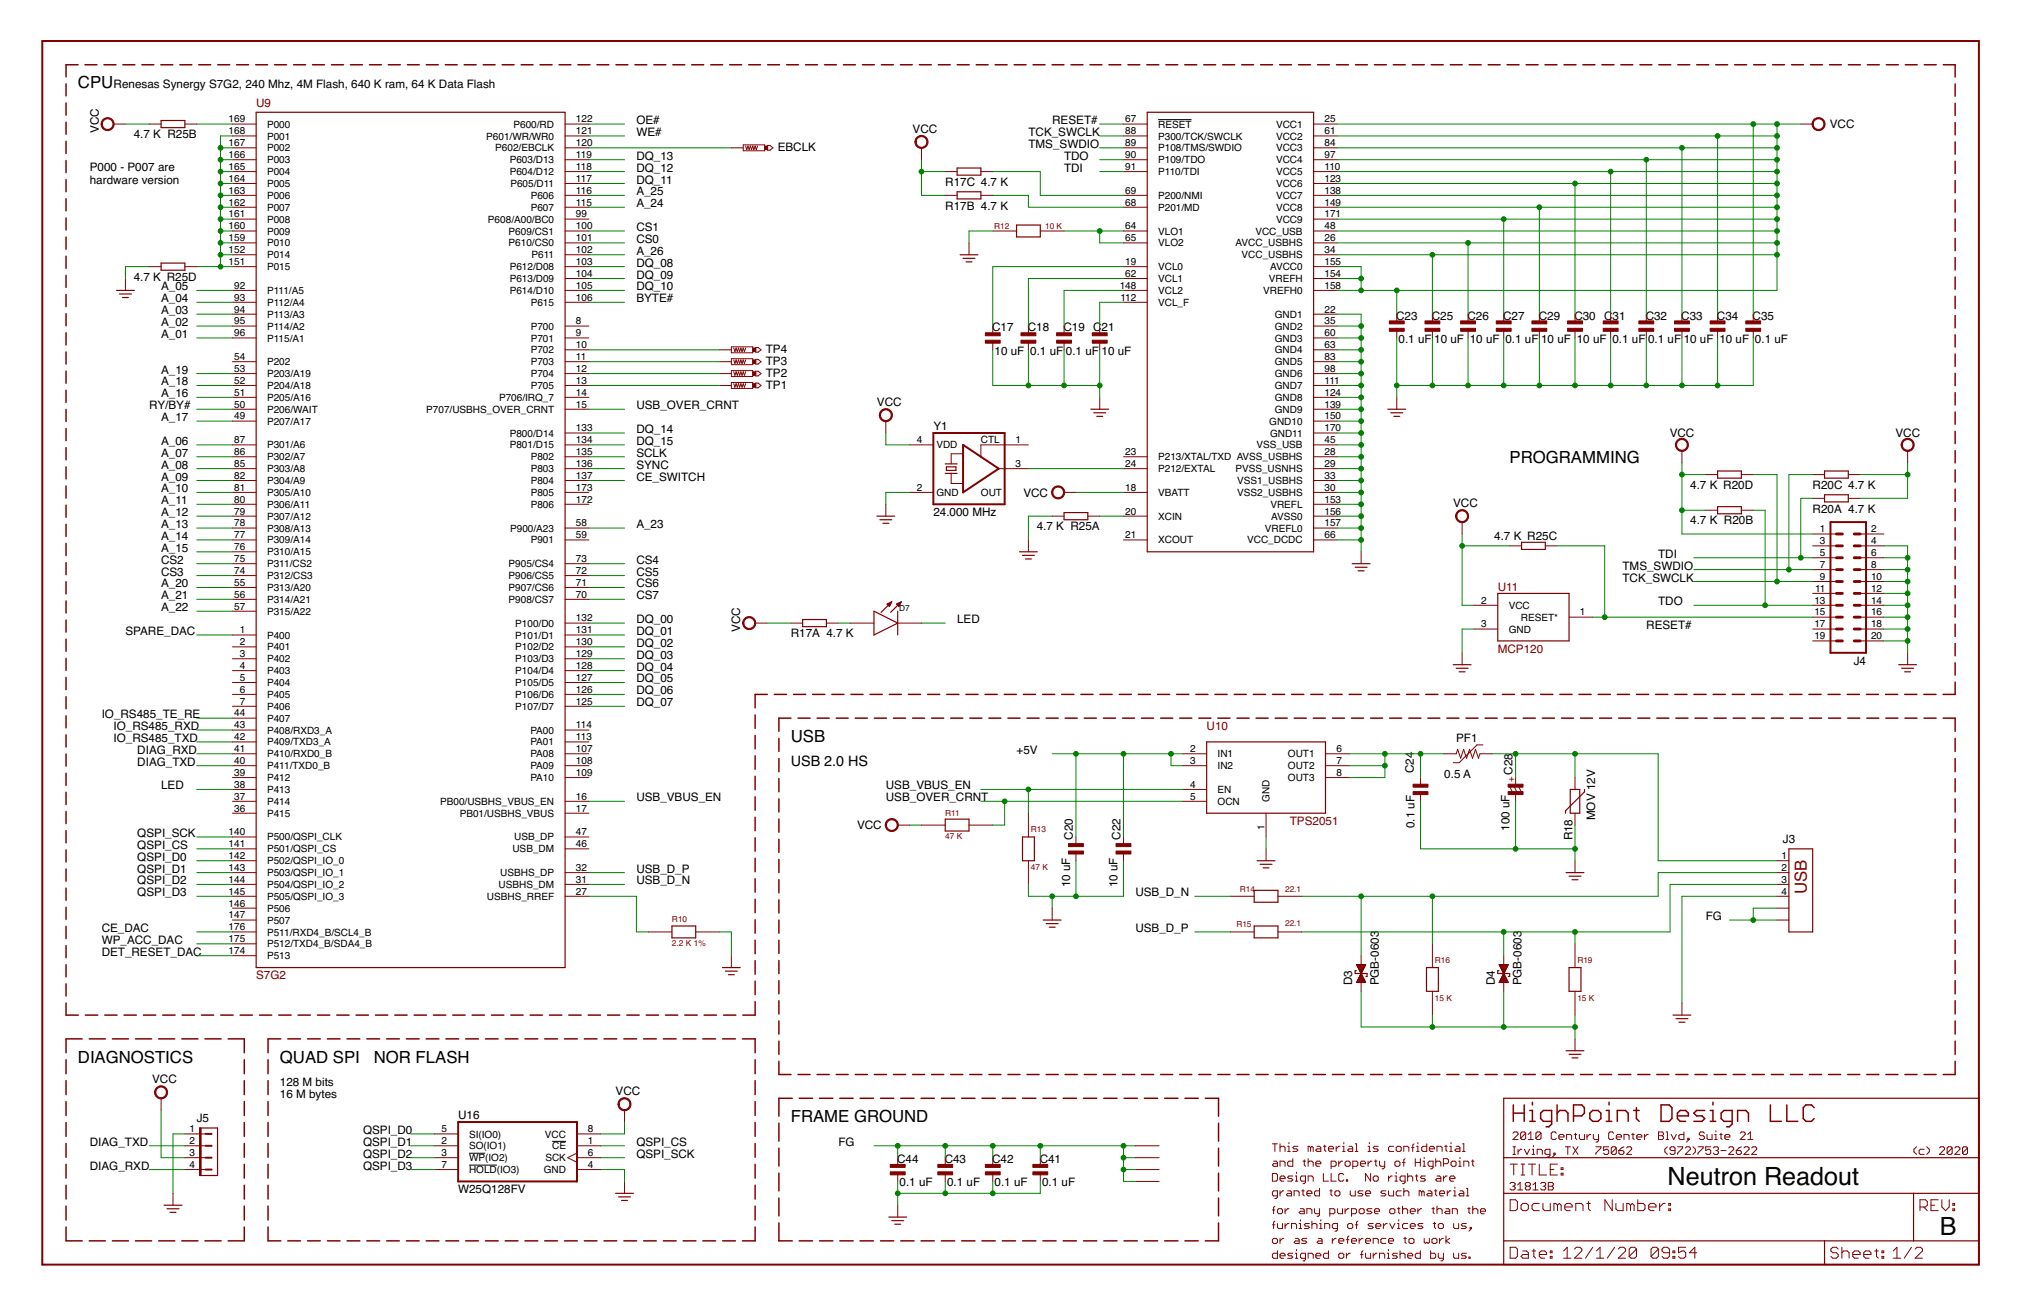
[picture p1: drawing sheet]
<svg xmlns="http://www.w3.org/2000/svg" width="432mm" height="279mm" viewBox="0 0 432 279" stroke-linecap="round" stroke-linejoin="round" font-family="sans-serif">
<defs><g id="words">
<g font-size="5.4">
<text x="356.5" y="253.3">Neutron Readout</text>
<text x="414.6" y="264">B</text>
</g>
<g font-size="3.6">
<text x="16.7" y="18.9">CPU</text>
<text x="322.7" y="98.9">PROGRAMMING</text>
<text x="169" y="158.6">USB</text>
<text x="16.7" y="227.2">DIAGNOSTICS</text>
<text x="59.8" y="227.2">QUAD SPI</text>
<text x="79.9" y="227.2">NOR FLASH</text>
<text x="169" y="239.9">FRAME GROUND</text>
</g>
<text font-size="3.6" fill="#800000" x="386.2" y="191.1" transform="rotate(-90 386.2 191.1)">USB</text>
<text font-size="3.1" x="169" y="163.7">USB 2.0 HS</text>
<g font-size="2.5">
<text x="24.3" y="18.9">Renesas Synergy S7G2, 240 Mhz, 4M Flash, 640 K ram, 64 K Data Flash</text>
<text x="21.1" y="28.4" transform="rotate(-90 21.1 28.4)">VCC</text>
<text x="28.6" y="29.6">4.7 K R25B</text>
<text x="136" y="26.5">OE#</text>
<text x="136" y="29.1">WE#</text>
<text x="195.1" y="28.4">VCC</text>
<text x="219.8" y="29.1">TCK_SWCLK</text>
<text x="224.9" y="26.5">RESET#</text>
<text x="391.1" y="27.4">VCC</text>
<text x="136" y="34.2">DQ_13</text>
<text x="166.3" y="32.4">EBCLK</text>
<text x="219.8" y="31.6">TMS_SWDIO</text>
<text x="227.5" y="34.2">TDO</text>
<text x="19.2" y="36.6">P000 - P007 are</text>
<text x="19.2" y="39.2">hardware version</text>
<text x="136" y="39.2">DQ_11</text>
<text x="136" y="36.7">DQ_12</text>
<text x="136" y="41.8">A_25</text>
<text x="202.1" y="39.7">R17C 4.7 K</text>
<text x="227.5" y="36.7">TDI</text>
<text x="136" y="44.3">A_24</text>
<text x="202.1" y="44.8">R17B 4.7 K</text>
<text x="136" y="49.4">CS1</text>
<text x="136" y="51.9">CS0</text>
<text x="136" y="57">DQ_08</text>
<text x="136" y="59.5">DQ_09</text>
<text x="136" y="54.5">A_26</text>
<text x="28.6" y="60.1">4.7 K R25D</text>
<text x="34.4" y="64.6">A_04</text>
<text x="34.4" y="62.1">A_05</text>
<text x="136" y="62.1">DQ_10</text>
<text x="136" y="64.6">BYTE#</text>
<text x="34.4" y="69.7">A_02</text>
<text x="34.4" y="67.2">A_03</text>
<text x="212.1" y="70.8">C17</text>
<text x="219.7" y="70.8">C18</text>
<text x="227.3" y="70.8">C19</text>
<text x="233.7" y="70.8">C21</text>
<text x="298.4" y="68.3">C23</text>
<text x="306.1" y="68.3">C25</text>
<text x="313.7" y="68.3">C26</text>
<text x="321.3" y="68.3">C27</text>
<text x="328.9" y="68.3">C29</text>
<text x="336.5" y="68.3">C30</text>
<text x="342.9" y="68.3">C31</text>
<text x="351.8" y="68.3">C32</text>
<text x="359.4" y="68.3">C33</text>
<text x="367" y="68.3">C34</text>
<text x="374.6" y="68.3">C35</text>
<text x="34.4" y="72.2">A_01</text>
<text x="163.7" y="75.5">TP4</text>
<text x="212.6" y="75.8">10 uF</text>
<text x="220.2" y="75.8">0.1 uF</text>
<text x="227.8" y="75.8">0.1 uF</text>
<text x="235.5" y="75.8">10 uF</text>
<text x="299" y="73.3">0.1 uF</text>
<text x="306.6" y="73.3">10 uF</text>
<text x="314.2" y="73.3">10 uF</text>
<text x="321.8" y="73.3">0.1 uF</text>
<text x="329.4" y="73.3">10 uF</text>
<text x="337.1" y="73.3">10 uF</text>
<text x="344.7" y="73.3">0.1 uF</text>
<text x="352.3" y="73.3">0.1 uF</text>
<text x="359.9" y="73.3">10 uF</text>
<text x="367.5" y="73.3">10 uF</text>
<text x="375.1" y="73.3">0.1 uF</text>
<text x="34.4" y="82.4">A_18</text>
<text x="34.4" y="79.9">A_19</text>
<text x="163.7" y="83.2">TP1</text>
<text x="163.7" y="80.6">TP2</text>
<text x="163.7" y="78.1">TP3</text>
<text x="31.9" y="87.5">RY/BY#</text>
<text x="34.4" y="84.9">A_16</text>
<text x="136" y="87.5">USB_OVER_CRNT</text>
<text x="187.5" y="86.8">VCC</text>
<text x="34.4" y="95.1">A_06</text>
<text x="34.4" y="90">A_17</text>
<text x="136" y="92.6">DQ_14</text>
<text x="136" y="95.1">DQ_15</text>
<text x="199.5" y="91.9">Y1</text>
<text x="356.9" y="93.5">VCC</text>
<text x="405.2" y="93.5">VCC</text>
<text x="34.4" y="97.6">A_07</text>
<text x="34.4" y="100.2">A_08</text>
<text x="136" y="97.6">SCLK</text>
<text x="136" y="100.2">SYNC</text>
<text x="34.4" y="102.7">A_09</text>
<text x="34.4" y="105.3">A_10</text>
<text x="34.4" y="107.8">A_11</text>
<text x="136" y="102.7">CE_SWITCH</text>
<text x="218.8" y="106.2">VCC</text>
<text x="361.3" y="104.5">4.7 K R20D</text>
<text x="387.5" y="104.5">R20C 4.7 K</text>
<text x="34.4" y="110.3">A_12</text>
<text x="34.4" y="112.9">A_13</text>
<text x="136" y="112.9">A_23</text>
<text x="199.5" y="110.3">24.000 MHz</text>
<text x="221.6" y="113.4">4.7 K R25A</text>
<text x="310.6" y="108.4">VCC</text>
<text x="361.3" y="112.1">4.7 K R20B</text>
<text x="387.5" y="109.6">R20A 4.7 K</text>
<text x="34.4" y="118">A_15</text>
<text x="34.4" y="115.4">A_14</text>
<text x="319.4" y="115.4">4.7 K R25C</text>
<text x="354.4" y="119.2">TDI</text>
<text x="34.4" y="125.6">A_20</text>
<text x="34.4" y="123">CS3</text>
<text x="34.4" y="120.5">CS2</text>
<text x="136" y="123">CS5</text>
<text x="136" y="120.5">CS4</text>
<text x="136" y="125.6">CS6</text>
<text x="346.8" y="124.3">TCK_SWCLK</text>
<text x="346.8" y="121.8">TMS_SWDIO</text>
<text x="34.4" y="128.1">A_21</text>
<text x="34.4" y="130.7">A_22</text>
<text x="136" y="128.1">CS7</text>
<text x="354.4" y="129.4">TDO</text>
<text x="26.8" y="135.7">SPARE_DAC</text>
<text x="136" y="133.2">DQ_00</text>
<text x="136" y="135.7">DQ_01</text>
<text x="158.3" y="135.1" transform="rotate(-90 158.3 135.1)">VCC</text>
<text x="169" y="136.2">R17A 4.7 K</text>
<text x="204.6" y="133.2">LED</text>
<text x="351.9" y="134.5">RESET#</text>
<text x="136" y="138.3">DQ_02</text>
<text x="136" y="140.8">DQ_03</text>
<text x="136" y="143.4">DQ_04</text>
<text x="396.3" y="142.1">J4</text>
<text x="136" y="145.9">DQ_05</text>
<text x="136" y="148.4">DQ_06</text>
<text x="21.7" y="153.5">IO_RS485_TE_RE</text>
<text x="136" y="151">DQ_07</text>
<text x="24.3" y="156.1">IO_RS485_RXD</text>
<text x="24.3" y="158.6">IO_RS485_TXD</text>
<text x="29.4" y="161.1">DIAG_RXD</text>
<text x="217.3" y="161.1">+5V</text>
<text x="311.3" y="158.6">PF1</text>
<text x="29.4" y="163.7">DIAG_TXD</text>
<text x="302.3" y="165.3" transform="rotate(-90 302.3 165.3)">C24</text>
<text x="308.7" y="166.2">0.5 A</text>
<text x="323.3" y="165.6" transform="rotate(-90 323.3 165.6)">C28</text>
<text x="34.4" y="168.8">LED</text>
<text x="136" y="171.3">USB_VBUS_EN</text>
<text x="189.4" y="168.8">USB_VBUS_EN</text>
<text x="189.4" y="171.3">USB_OVER_CRNT</text>
<text x="29.4" y="178.9">QSPI_SCK</text>
<text x="183.2" y="177.3">VCC</text>
<text x="229.4" y="179.5" transform="rotate(-90 229.4 179.5)">C20</text>
<text x="239.5" y="179.5" transform="rotate(-90 239.5 179.5)">C22</text>
<text x="302.4" y="177" transform="rotate(-90 302.4 177)">0.1 uF</text>
<text x="322.7" y="177.6" transform="rotate(-90 322.7 177.6)">100 uF</text>
<text x="336.2" y="179.7" transform="rotate(-90 336.2 179.7)">R18</text>
<text x="341" y="175.4" transform="rotate(-90 341 175.4)">MOV 12V</text>
<text x="29.4" y="181.5">QSPI_CS</text>
<text x="29.4" y="184">QSPI_D0</text>
<text x="381.1" y="180.2">J3</text>
<text x="29.4" y="186.5">QSPI_D1</text>
<text x="29.4" y="189.1">QSPI_D2</text>
<text x="29.4" y="191.6">QSPI_D3</text>
<text x="136" y="189.1">USB_D_N</text>
<text x="136" y="186.5">USB_D_P</text>
<text x="228.7" y="189.7" transform="rotate(-90 228.7 189.7)">10 uF</text>
<text x="238.9" y="189.7" transform="rotate(-90 238.9 189.7)">10 uF</text>
<text x="242.7" y="191.6">USB_D_N</text>
<text x="364.6" y="196.7">FG</text>
<text x="21.7" y="199.2">CE_DAC</text>
<text x="21.7" y="201.8">WP_ACC_DAC</text>
<text x="242.7" y="199.2">USB_D_P</text>
<text x="21.7" y="204.3">DET_RESET_DAC</text>
<text x="289.1" y="210.7" transform="rotate(-90 289.1 210.7)">D3</text>
<text x="294.8" y="210.7" transform="rotate(-90 294.8 210.7)">PGB-0603</text>
<text x="319.5" y="210.7" transform="rotate(-90 319.5 210.7)">D4</text>
<text x="325.2" y="210.7" transform="rotate(-90 325.2 210.7)">PGB-0603</text>
<text x="32.5" y="231.6">VCC</text>
<text x="59.8" y="232.1">128 M bits</text>
<text x="42.1" y="239.9">J5</text>
<text x="59.8" y="234.8">16 M bytes</text>
<text x="97.9" y="239.2">U16</text>
<text x="131.6" y="234.2">VCC</text>
<text x="19.2" y="244.9">DIAG_TXD</text>
<text x="77.6" y="242.4">QSPI_D0</text>
<text x="77.6" y="244.9">QSPI_D1</text>
<text x="136" y="244.9">QSPI_CS</text>
<text x="179.2" y="244.9">FG</text>
<text x="19.2" y="250">DIAG_RXD</text>
<text x="77.6" y="247.5">QSPI_D2</text>
<text x="77.6" y="250">QSPI_D3</text>
<text x="136" y="247.5">QSPI_SCK</text>
<text x="191.8" y="248.6">C44</text>
<text x="201.9" y="248.6">C43</text>
<text x="212.1" y="248.6">C42</text>
<text x="222.3" y="248.6">C41</text>
<text x="97.9" y="255.1">W25Q128FV</text>
<text x="192.3" y="253.6">0.1 uF</text>
<text x="202.4" y="253.6">0.1 uF</text>
<text x="212.6" y="253.6">0.1 uF</text>
<text x="222.8" y="253.6">0.1 uF</text>
</g>
<g font-size="2.5" fill="#800000">
<text x="54.8" y="23">U9</text>
<text x="320.2" y="126.3">U11</text>
<text x="320.2" y="139.5">MCP120</text>
<text x="257.9" y="156.1">U10</text>
<text x="275.7" y="176.4">TPS2051</text>
<text x="54.8" y="209.4">S7G2</text>
</g>
<g font-size="2.1">
<text x="48.9" y="26.2">169</text>
<text x="48.9" y="28.7">168</text>
<text x="57.1" y="27.3">P000</text>
<text x="57.1" y="29.8">P001</text>
<text x="104" y="29.8">P601/WR/WR0</text>
<text x="109.8" y="27.3">P600/RD</text>
<text x="123.1" y="28.7">121</text>
<text x="123.1" y="26.2">122</text>
<text x="240.5" y="26.2">67</text>
<text x="240.5" y="28.7">88</text>
<text x="247.6" y="27.3">RESET</text>
<text x="247.6" y="29.8">P300/TCK/SWCLK</text>
<text x="272.8" y="27.3">VCC1</text>
<text x="272.8" y="29.8">VCC2</text>
<text x="283.1" y="26.2">25</text>
<text x="283.1" y="28.7">61</text>
<text x="48.9" y="31.3">167</text>
<text x="48.9" y="33.8">166</text>
<text x="57.1" y="32.4">P002</text>
<text x="57.1" y="34.9">P003</text>
<text x="105.9" y="32.4">P602/EBCLK</text>
<text x="108.9" y="34.9">P603/D13</text>
<text x="123.1" y="33.8">119</text>
<text x="123.1" y="31.3">120</text>
<text x="240.5" y="33.8">90</text>
<text x="240.5" y="31.3">89</text>
<text x="247.6" y="34.9">P109/TDO</text>
<text x="247.6" y="32.4">P108/TMS/SWDIO</text>
<text x="272.8" y="32.4">VCC3</text>
<text x="272.8" y="34.9">VCC4</text>
<text x="283.1" y="31.3">84</text>
<text x="283.1" y="33.8">97</text>
<text x="48.9" y="36.3">165</text>
<text x="48.9" y="38.9">164</text>
<text x="48.9" y="41.4">163</text>
<text x="57.1" y="37.5">P004</text>
<text x="57.1" y="40">P005</text>
<text x="108.9" y="37.5">P604/D12</text>
<text x="109.1" y="40">P605/D11</text>
<text x="123.1" y="41.4">116</text>
<text x="123.1" y="38.9">117</text>
<text x="123.1" y="36.3">118</text>
<text x="240.5" y="41.4">69</text>
<text x="240.5" y="36.3">91</text>
<text x="247.6" y="37.5">P110/TDI</text>
<text x="272.8" y="37.5">VCC5</text>
<text x="272.8" y="40">VCC6</text>
<text x="283.1" y="36.3">110</text>
<text x="283.1" y="38.9">123</text>
<text x="283.1" y="41.4">138</text>
<text x="48.9" y="44">162</text>
<text x="48.9" y="46.5">161</text>
<text x="57.1" y="42.5">P006</text>
<text x="57.1" y="45.1">P007</text>
<text x="57.1" y="47.6">P008</text>
<text x="104.3" y="47.6">P608/A00/BC0</text>
<text x="113.5" y="45.1">P607</text>
<text x="113.5" y="42.5">P606</text>
<text x="123.1" y="46.5">99</text>
<text x="123.1" y="44">115</text>
<text x="240.5" y="44">68</text>
<text x="247.6" y="42.5">P200/NMI</text>
<text x="247.6" y="45.1">P201/MD</text>
<text x="272.8" y="42.5">VCC7</text>
<text x="272.8" y="45.1">VCC8</text>
<text x="272.8" y="47.6">VCC9</text>
<text x="283.1" y="44">149</text>
<text x="283.1" y="46.5">171</text>
<text x="48.9" y="49">160</text>
<text x="48.9" y="51.6">159</text>
<text x="57.1" y="50.2">P009</text>
<text x="57.1" y="52.7">P010</text>
<text x="108.7" y="52.7">P610/CS0</text>
<text x="108.7" y="50.2">P609/CS1</text>
<text x="123.1" y="51.6">101</text>
<text x="123.1" y="49">100</text>
<text x="240.5" y="49">64</text>
<text x="240.5" y="51.6">65</text>
<text x="247.6" y="50.2">VLO1</text>
<text x="247.6" y="52.7">VLO2</text>
<text x="264.1" y="52.7">AVCC_USBHS</text>
<text x="268.4" y="50.2">VCC_USB</text>
<text x="283.1" y="51.6">26</text>
<text x="283.1" y="49">48</text>
<text x="48.9" y="54.1">152</text>
<text x="48.9" y="56.7">151</text>
<text x="57.1" y="55.2">P014</text>
<text x="57.1" y="57.8">P015</text>
<text x="108.9" y="57.8">P612/D08</text>
<text x="113.6" y="55.2">P611</text>
<text x="123.1" y="59.2">104</text>
<text x="123.1" y="56.7">103</text>
<text x="123.1" y="54.1">102</text>
<text x="240.5" y="56.7">19</text>
<text x="240.5" y="59.2">62</text>
<text x="247.6" y="57.8">VCL0</text>
<text x="265.4" y="55.2">VCC_USBHS</text>
<text x="271.5" y="57.8">AVCC0</text>
<text x="283.1" y="54.1">34</text>
<text x="283.1" y="59.2">154</text>
<text x="283.1" y="56.7">155</text>
<text x="50" y="61.7">92</text>
<text x="50" y="64.3">93</text>
<text x="57.1" y="62.8">P111/A5</text>
<text x="57.1" y="65.4">P112/A4</text>
<text x="108.9" y="62.8">P614/D10</text>
<text x="108.9" y="60.3">P613/D09</text>
<text x="113.5" y="65.4">P615</text>
<text x="123.1" y="64.3">106</text>
<text x="123.1" y="61.7">105</text>
<text x="239.3" y="61.7">148</text>
<text x="239.5" y="64.3">112</text>
<text x="247.6" y="60.3">VCL1</text>
<text x="247.6" y="65.4">VCL_F</text>
<text x="247.6" y="62.8">VCL2</text>
<text x="270" y="62.8">VREFH0</text>
<text x="271.2" y="60.3">VREFH</text>
<text x="283.1" y="61.7">158</text>
<text x="50" y="66.8">94</text>
<text x="50" y="69.4">95</text>
<text x="50" y="71.9">96</text>
<text x="57.1" y="67.9">P113/A3</text>
<text x="57.1" y="70.5">P114/A2</text>
<text x="113.5" y="70.5">P700</text>
<text x="123.1" y="69.4">8</text>
<text x="123.1" y="71.9">9</text>
<text x="272.5" y="67.9">GND1</text>
<text x="272.5" y="70.5">GND2</text>
<text x="283.1" y="66.8">22</text>
<text x="283.1" y="69.4">35</text>
<text x="283.1" y="71.9">60</text>
<text x="50" y="77">54</text>
<text x="57.1" y="73">P115/A1</text>
<text x="113.5" y="73">P701</text>
<text x="113.5" y="75.5">P702</text>
<text x="123.1" y="74.4">10</text>
<text x="123.1" y="77">11</text>
<text x="272.5" y="73">GND3</text>
<text x="272.5" y="75.5">GND4</text>
<text x="283.1" y="74.4">63</text>
<text x="283.1" y="77">83</text>
<text x="50" y="79.5">53</text>
<text x="50" y="82">52</text>
<text x="57.1" y="78.1">P202</text>
<text x="57.1" y="80.6">P203/A19</text>
<text x="57.1" y="83.2">P204/A18</text>
<text x="113.5" y="78.1">P703</text>
<text x="113.5" y="80.6">P704</text>
<text x="113.5" y="83.2">P705</text>
<text x="123.1" y="79.5">12</text>
<text x="123.1" y="82">13</text>
<text x="272.5" y="78.1">GND5</text>
<text x="272.5" y="80.6">GND6</text>
<text x="272.5" y="83.2">GND7</text>
<text x="283.1" y="79.5">98</text>
<text x="283.1" y="82">111</text>
<text x="50" y="84.6">51</text>
<text x="50" y="87.1">50</text>
<text x="50" y="89.7">49</text>
<text x="57.1" y="85.7">P205/A16</text>
<text x="57.1" y="88.2">P206/WAIT</text>
<text x="91.1" y="88.2">P707/USBHS_OVER_CRNT</text>
<text x="106.7" y="85.7">P706/IRQ_7</text>
<text x="123.1" y="84.6">14</text>
<text x="123.1" y="87.1">15</text>
<text x="272.5" y="85.7">GND8</text>
<text x="272.5" y="88.2">GND9</text>
<text x="283.1" y="84.6">124</text>
<text x="283.1" y="87.1">139</text>
<text x="283.1" y="89.7">150</text>
<text x="50" y="94.7">87</text>
<text x="57.1" y="90.8">P207/A17</text>
<text x="57.1" y="95.9">P301/A6</text>
<text x="108.9" y="93.3">P800/D14</text>
<text x="108.9" y="95.9">P801/D15</text>
<text x="123.1" y="92.2">133</text>
<text x="123.1" y="94.7">134</text>
<text x="196" y="94.7">4</text>
<text x="200.2" y="95.9">VDD</text>
<text x="209.7" y="94.6">CTL</text>
<text x="217.1" y="94.7">1</text>
<text x="268.6" y="95.9">VSS_USB</text>
<text x="271.3" y="90.8">GND10</text>
<text x="271.5" y="93.3">GND11</text>
<text x="283.1" y="94.7">45</text>
<text x="283.1" y="92.2">170</text>
<text x="50" y="99.8">85</text>
<text x="50" y="97.3">86</text>
<text x="57.1" y="100.9">P303/A8</text>
<text x="57.1" y="98.4">P302/A7</text>
<text x="113.5" y="98.4">P802</text>
<text x="113.5" y="100.9">P803</text>
<text x="123.1" y="97.3">135</text>
<text x="123.1" y="99.8">136</text>
<text x="217.1" y="99.8">3</text>
<text x="240.5" y="97.3">23</text>
<text x="240.5" y="99.8">24</text>
<text x="247.6" y="98.4">P213/XTAL/TXD AVSS_USBHS</text>
<text x="247.6" y="100.9">P212/EXTAL</text>
<text x="264.1" y="100.9">PVSS_USNHS</text>
<text x="283.1" y="99.8">29</text>
<text x="283.1" y="97.3">28</text>
<text x="50" y="107.4">80</text>
<text x="50" y="104.9">81</text>
<text x="50" y="102.4">82</text>
<text x="57.1" y="106">P305/A10</text>
<text x="57.1" y="103.5">P304/A9</text>
<text x="113.5" y="103.5">P804</text>
<text x="113.5" y="106">P805</text>
<text x="123.1" y="102.4">137</text>
<text x="123.1" y="104.9">173</text>
<text x="123.1" y="107.4">172</text>
<text x="196" y="104.9">2</text>
<text x="200.2" y="106">GND</text>
<text x="209.7" y="106">OUT</text>
<text x="240.5" y="104.9">18</text>
<text x="247.6" y="106">VBATT</text>
<text x="264.4" y="106">VSS2_USBHS</text>
<text x="264.4" y="103.5">VSS1_USBHS</text>
<text x="283.1" y="104.9">30</text>
<text x="283.1" y="102.4">33</text>
<text x="283.1" y="107.4">153</text>
<text x="50" y="112.5">78</text>
<text x="50" y="110">79</text>
<text x="57.1" y="113.6">P308/A13</text>
<text x="57.1" y="111.1">P307/A12</text>
<text x="57.1" y="108.6">P306/A11</text>
<text x="109.1" y="113.6">P900/A23</text>
<text x="113.5" y="108.6">P806</text>
<text x="123.1" y="112.5">58</text>
<text x="240.5" y="110">20</text>
<text x="247.6" y="111.1">XCIN</text>
<text x="270.4" y="113.6">VREFL0</text>
<text x="271.6" y="108.6">VREFL</text>
<text x="271.7" y="111.1">AVSS0</text>
<text x="283.1" y="110">156</text>
<text x="283.1" y="112.5">157</text>
<text x="389" y="113.8">1</text>
<text x="400" y="113.8">2</text>
<text x="50" y="117.6">76</text>
<text x="50" y="115.1">77</text>
<text x="57.1" y="118.7">P310/A15</text>
<text x="57.1" y="116.2">P309/A14</text>
<text x="113.5" y="116.2">P901</text>
<text x="123.1" y="115.1">59</text>
<text x="240.5" y="115.1">21</text>
<text x="247.6" y="116.2">XCOUT</text>
<text x="266.6" y="116.2">VCC_DCDC</text>
<text x="283.1" y="115.1">66</text>
<text x="389" y="116.3">3</text>
<text x="389" y="118.9">5</text>
<text x="400" y="116.3">4</text>
<text x="400" y="118.9">6</text>
<text x="50" y="125.2">55</text>
<text x="50" y="122.7">74</text>
<text x="50" y="120.1">75</text>
<text x="57.1" y="123.8">P312/CS3</text>
<text x="57.1" y="121.3">P311/CS2</text>
<text x="108.7" y="121.3">P905/CS4</text>
<text x="108.7" y="123.8">P906/CS5</text>
<text x="123.1" y="120.1">73</text>
<text x="123.1" y="122.7">72</text>
<text x="123.1" y="125.2">71</text>
<text x="389" y="121.4">7</text>
<text x="389" y="124">9</text>
<text x="400" y="121.4">8</text>
<text x="400" y="124">10</text>
<text x="50" y="127.8">56</text>
<text x="50" y="130.3">57</text>
<text x="57.1" y="126.3">P313/A20</text>
<text x="57.1" y="128.9">P314/A21</text>
<text x="57.1" y="131.4">P315/A22</text>
<text x="108.7" y="126.3">P907/CS6</text>
<text x="108.7" y="128.9">P908/CS7</text>
<text x="123.1" y="127.8">70</text>
<text x="316.6" y="129">2</text>
<text x="322.5" y="130.2">VCC</text>
<text x="337.7" y="131.6">1</text>
<text x="387.8" y="129">13</text>
<text x="387.8" y="131.6">15</text>
<text x="388" y="126.5">11</text>
<text x="400" y="126.5">12</text>
<text x="400" y="129">14</text>
<text x="400" y="131.6">16</text>
<text x="51.2" y="135.4">1</text>
<text x="51.2" y="137.9">2</text>
<text x="57.1" y="136.5">P400</text>
<text x="110.1" y="136.5">P101/D1</text>
<text x="110.1" y="134">P100/D0</text>
<text x="123.1" y="137.9">130</text>
<text x="123.1" y="135.4">131</text>
<text x="123.1" y="132.8">132</text>
<text x="316.6" y="134.1">3</text>
<text x="322.5" y="135.2">GND</text>
<text x="325.1" y="132.7">RESET*</text>
<text x="387.8" y="134.1">17</text>
<text x="387.8" y="136.7">19</text>
<text x="400" y="134.1">18</text>
<text x="400" y="136.7">20</text>
<text x="51.2" y="140.5">3</text>
<text x="51.2" y="143">4</text>
<text x="57.1" y="139">P401</text>
<text x="57.1" y="141.6">P402</text>
<text x="110.1" y="141.6">P103/D3</text>
<text x="110.1" y="139">P102/D2</text>
<text x="123.1" y="143">128</text>
<text x="123.1" y="140.5">129</text>
<text x="51.2" y="145.5">5</text>
<text x="51.2" y="148.1">6</text>
<text x="57.1" y="144.1">P403</text>
<text x="57.1" y="146.7">P404</text>
<text x="57.1" y="149.2">P405</text>
<text x="110.1" y="149.2">P106/D6</text>
<text x="110.1" y="146.7">P105/D5</text>
<text x="110.1" y="144.1">P104/D4</text>
<text x="123.1" y="148.1">126</text>
<text x="123.1" y="145.5">127</text>
<text x="50" y="155.7">43</text>
<text x="50" y="153.2">44</text>
<text x="51.2" y="150.6">7</text>
<text x="57.1" y="151.7">P406</text>
<text x="57.1" y="154.3">P407</text>
<text x="110.1" y="151.7">P107/D7</text>
<text x="123.1" y="155.7">114</text>
<text x="123.1" y="150.6">125</text>
<text x="50" y="160.8">41</text>
<text x="50" y="158.2">42</text>
<text x="57.1" y="161.9">P410/RXD0_B</text>
<text x="57.1" y="159.4">P409/TXD3_A</text>
<text x="57.1" y="156.8">P408/RXD3_A</text>
<text x="113.4" y="161.9">PA08</text>
<text x="113.4" y="156.8">PA00</text>
<text x="113.4" y="159.4">PA01</text>
<text x="123.1" y="160.8">107</text>
<text x="123.1" y="158.2">113</text>
<text x="254.4" y="160.8">2</text>
<text x="260.3" y="161.9">IN1</text>
<text x="275.3" y="161.9">OUT1</text>
<text x="285.7" y="160.8">6</text>
<text x="50" y="165.9">39</text>
<text x="50" y="163.3">40</text>
<text x="57.1" y="167">P412</text>
<text x="57.1" y="164.4">P411/TXD0_B</text>
<text x="113.4" y="164.4">PA09</text>
<text x="113.4" y="167">PA10</text>
<text x="123.1" y="163.3">108</text>
<text x="123.1" y="165.9">109</text>
<text x="254.4" y="163.3">3</text>
<text x="260.3" y="164.4">IN2</text>
<text x="275.3" y="167">OUT3</text>
<text x="275.3" y="164.4">OUT2</text>
<text x="285.7" y="165.9">8</text>
<text x="285.7" y="163.3">7</text>
<text x="50" y="173.5">36</text>
<text x="50" y="170.9">37</text>
<text x="50" y="168.4">38</text>
<text x="57.1" y="172.1">P414</text>
<text x="57.1" y="169.5">P413</text>
<text x="94.1" y="172.1">PB00/USBHS_VBUS_EN</text>
<text x="123.1" y="170.9">16</text>
<text x="123.1" y="173.5">17</text>
<text x="254.4" y="168.4">4</text>
<text x="254.4" y="170.9">5</text>
<text x="260.3" y="169.5">EN</text>
<text x="260.3" y="172.1">OCN</text>
<text x="271.4" y="171.5" transform="rotate(-90 271.4 171.5)">GND</text>
<text x="48.9" y="178.6">140</text>
<text x="57.1" y="174.6">P415</text>
<text x="57.1" y="179.7">P500/QSPI_CLK</text>
<text x="98.3" y="174.6">PB01/USBHS_VBUS</text>
<text x="109.9" y="179.7">USB_DP</text>
<text x="123.1" y="178.6">47</text>
<text x="270.3" y="177.4" transform="rotate(-90 270.3 177.4)">1</text>
<text x="48.9" y="181.1">141</text>
<text x="48.9" y="183.6">142</text>
<text x="57.1" y="182.2">P501/QSPI_CS</text>
<text x="57.1" y="184.8">P502/QSPI_IO_0</text>
<text x="109.5" y="182.2">USB_DM</text>
<text x="123.1" y="181.1">46</text>
<text x="380.8" y="183.6">1</text>
<text x="48.9" y="186.2">143</text>
<text x="48.9" y="188.7">144</text>
<text x="48.9" y="191.3">145</text>
<text x="57.1" y="187.3">P503/QSPI_IO_1</text>
<text x="57.1" y="189.8">P504/QSPI_IO_2</text>
<text x="106.6" y="189.8">USBHS_DM</text>
<text x="106.9" y="187.3">USBHS_DP</text>
<text x="123.1" y="188.7">31</text>
<text x="123.1" y="191.3">27</text>
<text x="123.1" y="186.2">32</text>
<text x="380.8" y="186.2">2</text>
<text x="380.8" y="188.7">3</text>
<text x="380.8" y="191.3">4</text>
<text x="48.9" y="193.8">146</text>
<text x="48.9" y="196.3">147</text>
<text x="57.1" y="192.4">P505/QSPI_IO_3</text>
<text x="57.1" y="194.9">P506</text>
<text x="57.1" y="197.5">P507</text>
<text x="104.1" y="192.4">USBHS_RREF</text>
<text x="48.9" y="198.9">176</text>
<text x="48.9" y="201.4">175</text>
<text x="48.9" y="204">174</text>
<text x="57.1" y="200">P511/RXD4_B/SCL4_B</text>
<text x="57.1" y="202.5">P512/TXD4_B/SDA4_B</text>
<text x="57.1" y="205.1">P513</text>
<text x="40.5" y="242">1</text>
<text x="40.5" y="244.6">2</text>
<text x="94.4" y="242">5</text>
<text x="94.4" y="244.6">2</text>
<text x="100.3" y="243.2">SI(IO0)</text>
<text x="100.3" y="245.7">SO(IO1)</text>
<text x="116.5" y="243.2">VCC</text>
<text x="118" y="245.7">CE</text>
<text x="125.7" y="244.6">1</text>
<text x="125.7" y="242">8</text>
<text x="40.5" y="247.1">3</text>
<text x="40.5" y="249.7">4</text>
<text x="94.4" y="247.1">3</text>
<text x="94.4" y="249.7">7</text>
<text x="100.3" y="248.2">WP(IO2)</text>
<text x="100.3" y="250.8">HOLD(IO3)</text>
<text x="116.3" y="250.8">GND</text>
<text x="116.6" y="248.2">SCK</text>
<text x="125.7" y="247.1">6</text>
<text x="125.7" y="249.7">4</text>
</g>
<text font-size="2" fill="#800000" x="323.7" y="167.2" transform="rotate(-90 323.7 167.2)">+</text>
<g font-size="1.8" fill="#800000">
<text x="212.5" y="48.9">R12</text>
<text x="223.4" y="48.9">10 K</text>
<text x="202.1" y="174.3">R11</text>
<text x="202.1" y="179.4">47 K</text>
<text x="220.3" y="177.9">R13</text>
<text x="220.3" y="186">47 K</text>
<text x="265" y="190.6">R14</text>
<text x="274.7" y="190.6">22.1</text>
<text x="143.6" y="197.2">R10</text>
<text x="274.7" y="198">22.1</text>
<text x="143.6" y="202.3">2.2 K 1%</text>
<text x="264.3" y="198.2">R15</text>
<text x="306.7" y="205.8">R16</text>
<text x="337.2" y="205.8">R19</text>
<text x="306.7" y="214">15 K</text>
<text x="337.2" y="214">15 K</text>
</g>
<text font-size="1.8" x="192.2" y="130.7">D7</text>
</g></defs>
<path d="M247.6 25.6h7.1M100.3 246.5h3.4M100.3 249.1h5.9M118 244h3" fill="none" stroke="#000" stroke-width=".21"/>
<g fill="none" stroke="#800000" stroke-width=".32">
<path d="M14.1 17.9v2.6M16.7 13.8h-2.6v2.6M18.2 13.8h2.5M22.2 13.8h2.6M26.3 13.8h2.5M30.3 13.8h2.6M34.4 13.8h2.5M38.4 13.8h2.6M42.5 13.8h2.5M46.5 13.8h2.6M50.6 13.8h2.5M54.7 13.8h2.5"/>
<path d="M58.7 13.8h2.6M62.8 13.8h2.5M66.8 13.8h2.6M70.9 13.8h2.5M74.9 13.8h2.6M79 13.8h2.5M83 13.8h2.6M87.1 13.8h2.5M91.1 13.8h2.6M95.2 13.8h2.5M99.2 13.8h2.6M103.3 13.8h2.5"/>
<path d="M107.3 13.8h2.6M111.4 13.8h2.5M115.4 13.8h2.6M119.5 13.8h2.5M123.5 13.8h2.6M127.6 13.8h2.6M131.7 13.8h2.5M135.7 13.8h2.6M139.8 13.8h2.5M143.8 13.8h2.6M147.9 13.8h2.5M151.9 13.8h2.6"/>
<path d="M156 13.8h2.5M160 13.8h2.6M164.1 13.8h2.5M168.1 13.8h2.6M172.2 13.8h2.6M176.3 13.8h2.5M180.3 13.8h2.6M184.4 13.8h2.5M188.4 13.8h2.6M192.5 13.8h2.5M196.5 13.8h2.6M200.6 13.8h2.5"/>
<path d="M204.6 13.8h2.6M208.7 13.8h2.5M212.7 13.8h2.6M216.8 13.8h2.5M220.8 13.8h2.6M224.9 13.8h2.5M228.9 13.8h2.6M233 13.8h2.5M237 13.8h2.6M241.1 13.8h2.5M245.2 13.8h2.5M249.2 13.8h2.6"/>
<path d="M253.3 13.8h2.5M257.3 13.8h2.6M261.4 13.8h2.5M265.4 13.8h2.6M269.5 13.8h2.5M273.5 13.8h2.6M277.6 13.8h2.5M281.6 13.8h2.6M285.7 13.8h2.5M289.8 13.8h2.5M293.8 13.8h2.6M297.8 13.8h2.6"/>
<path d="M301.9 13.8h2.6M305.9 13.8h2.6M310 13.8h2.6M314 13.8h2.6M318.1 13.8h2.6M322.2 13.8h2.5M326.2 13.8h2.6M330.3 13.8h2.5M334.3 13.8h2.6M338.4 13.8h2.5M342.4 13.8h2.6M346.5 13.8h2.5"/>
<path d="M350.5 13.8h2.6M354.6 13.8h2.5M358.6 13.8h2.6M362.7 13.8h2.6M366.8 13.8h2.5M370.8 13.8h2.6M374.9 13.8h2.5M378.9 13.8h2.6M383 13.8h2.5M387 13.8h2.6M391.1 13.8h2.5M395.1 13.8h2.6"/>
<path d="M399.2 13.8h2.5M403.2 13.8h2.6M407.3 13.8h2.5M411.3 13.8h2.6M415.4 13.8h2.5v2.7M417.9 17.9v2.7M14.1 22v2.6M14.1 26.1v2.6M14.1 30.2v2.6M14.1 34.3v2.6M14.1 38.4v2.6M417.9 22.1v2.6"/>
<path d="M417.9 26.2v2.6M417.9 30.3v2.7M417.9 34.5v2.6M417.9 38.6v2.6M14.1 42.5v2.6M14.1 46.6v2.6M14.1 50.7v2.6M14.1 54.8v2.6M14.1 58.9v2.5M417.9 42.7v2.6M417.9 46.8v2.6M417.9 50.9v2.7"/>
<path d="M417.9 55.1v2.6M417.9 59.2v2.6M14.1 62.9v2.7M14.1 67.1v2.5M14.1 71.1v2.6M14.1 75.2v2.6M14.1 79.3v2.6M417.9 63.3v2.7M417.9 67.5v2.6M417.9 71.6v2.6M417.9 75.7v2.6M417.9 79.8v2.6"/>
<path d="M14.1 83.4v2.6M14.1 87.5v2.6M14.1 91.6v2.6M14.1 95.7v2.6M14.1 99.8v2.6M417.9 83.9v2.7M417.9 88.1v2.6M417.9 92.2v2.6M417.9 96.3v2.7M14.1 103.9v2.6M14.1 108v2.6M14.1 112.1v2.6"/>
<path d="M14.1 116.2v2.6M417.9 100.4v2.7M417.9 104.6v2.6M417.9 108.7v2.6M417.9 112.8v2.6M417.9 116.9v2.7M14.1 120.3v2.6M14.1 124.4v2.6M14.1 128.5v2.5M14.1 132.5v2.6M14.1 136.6v2.6M417.9 121.1v2.6"/>
<path d="M417.9 125.2v2.6M417.9 129.3v2.6M417.9 133.4v2.7M417.9 137.6v2.6M14.1 140.7v2.6M14.1 144.8v2.6M14.1 148.9v2.6M14.1 153v2.6M14.1 157.1v2.6M161.4 152.8v2.9M161.4 157.2v2.9M164 148.4h-2.6v2.9"/>
<path d="M165.5 148.4h2.6M166.5 157.8v2.9M169.1 153.5h-2.6v2.8M169.6 148.4h2.6M170.6 153.5h2.6M173.7 148.4h2.6M174.7 153.5h2.5M177.8 148.4h2.6M178.8 153.5h2.5M181.9 148.4h2.6M182.8 153.5h2.6M186 148.4h2.6"/>
<path d="M186.9 153.5h2.6M190.1 148.4h2.6M191 153.5h2.6M194.2 148.4h2.6M195.1 153.5h2.5M198.3 148.4h2.6M199.1 153.5h2.6M202.4 148.4h2.6M203.2 153.5h2.6M206.5 148.4h2.6M207.3 153.5h2.6M210.6 148.4h2.6"/>
<path d="M211.4 153.5h2.6M214.7 148.4h2.6M215.5 153.5h2.5M218.8 148.4h2.6M219.5 153.5h2.6M222.9 148.4h2.5M223.6 153.5h2.6M226.9 148.4h2.7M227.7 153.5h2.6M231.1 148.4h2.5M231.8 153.5h2.6M235.1 148.4h2.6"/>
<path d="M235.9 153.5h2.5M239.2 148.4h2.6M239.9 153.5h2.6M243.3 148.4h2.6M244 153.5h2.6M247.4 148.4h2.6M248.1 153.5h2.6M251.5 148.4h2.6M252.2 153.5h2.6M255.6 148.4h2.6M256.3 153.5h2.5M259.7 148.4h2.6"/>
<path d="M260.3 153.5h2.6M263.8 148.4h2.6M264.4 153.5h2.6M267.9 148.4h2.6M268.5 153.5h2.6M272 148.4h2.6M272.6 153.5h2.6M276.1 148.4h2.6M276.6 153.5h2.6M280.2 148.4h2.6M280.7 153.5h2.6M284.3 148.4h2.6"/>
<path d="M284.8 153.5h2.6M288.4 148.4h2.6M288.9 153.5h2.6M292.5 148.4h2.6M293 153.5h2.6M296.6 148.4h2.6M297.1 153.5h2.5M300.7 148.4h2.6M301.1 153.5h2.6M304.8 148.4h2.6M305.2 153.5h2.6M308.9 148.4h2.6"/>
<path d="M309.3 153.5h2.6M313 148.4h2.6M313.4 153.5h2.6M317.1 148.4h2.6M317.5 153.5h2.5M321.2 148.4h2.5M321.5 153.5h2.6M325.2 148.4h2.7M325.6 153.5h2.6M329.4 148.4h2.5M329.7 153.5h2.6M333.4 148.4h2.6"/>
<path d="M333.8 153.5h2.6M337.5 148.4h2.6M337.8 153.5h2.6M341.6 148.4h2.6M341.9 153.5h2.6M345.7 148.4h2.6M346 153.5h2.6M349.8 148.4h2.6M350.1 153.5h2.6M353.9 148.4h2.6M354.2 153.5h2.5M358 148.4h2.6"/>
<path d="M358.2 153.5h2.6M362.1 148.4h2.6M362.3 153.5h2.6M366.2 148.4h2.6M366.4 153.5h2.6M370.3 148.4h2.6M370.5 153.5h2.6M374.4 148.4h2.6M374.6 153.5h2.5M378.5 148.4h2.6M378.7 153.5h2.5M382.6 148.4h2.6"/>
<path d="M382.7 153.5h2.6M386.7 148.4h2.6M386.8 153.5h2.6M390.8 148.4h2.6M390.9 153.5h2.6M394.9 148.4h2.6M395 153.5h2.6M399 148.4h2.6M399.1 153.5h2.5M403.1 148.4h2.6M403.1 153.5h2.6M407.2 148.4h2.5"/>
<path d="M407.2 153.5h2.6M411.2 148.4h2.7M411.3 153.5h2.6M415.4 153.5h2.5v2.8M417.9 145.8v2.6h-2.5M417.9 141.7v2.6M417.9 157.8v2.9M14.1 161.2v2.6M14.1 165.3v2.6M14.1 169.4v2.6M14.1 173.5v2.6M14.1 177.6v2.6"/>
<path d="M161.4 161.6v2.8M161.4 165.9v2.9M161.4 170.3v2.9M161.4 174.7v2.9M161.4 179.1v2.9M166.5 162.2v2.8M166.5 166.5v2.8M166.5 170.8v2.8M166.5 175.1v2.8M166.5 179.4v2.8M417.9 162.2v2.8M417.9 166.5v2.8"/>
<path d="M417.9 170.8v2.8M417.9 175.1v2.8M417.9 179.4v2.8M14.1 181.7v2.6M14.1 185.8v2.6M14.1 189.8v2.6M14.1 194v2.5M14.1 198v2.6M161.4 183.5v2.9M161.4 187.9v2.8M161.4 192.2v2.9M161.4 196.6v2.9"/>
<path d="M166.5 183.7v2.8M166.5 188v2.9M166.5 192.4v2.8M166.5 196.7v2.8M417.9 183.7v2.8M417.9 188v2.9M417.9 192.4v2.8M417.9 196.7v2.8M14.1 214.4v2.6h2.6M14.1 202.1v2.6M14.1 206.2v2.6M14.1 210.3v2.6"/>
<path d="M18.2 217h2.7M22.4 217h2.6M26.5 217h2.6M30.6 217h2.7M34.8 217h2.6M38.9 217h2.7M43.1 217h2.6M47.2 217h2.6M51.3 217h2.7M55.5 217h2.6M59.6 217h2.6M63.7 217h2.7"/>
<path d="M67.9 217h2.6M72 217h2.6M76.1 217h2.7M80.3 217h2.6M84.4 217h2.6M88.5 217h2.7M92.6 217h2.7M96.8 217h2.6M100.9 217h2.6M105.1 217h2.6M109.2 217h2.6M113.3 217h2.7"/>
<path d="M117.5 217h2.6M121.6 217h2.6M125.7 217h2.7M129.9 217h2.6M134 217h2.6M138.1 217h2.7M142.3 217h2.6M146.4 217h2.6M150.5 217h2.7M154.7 217h2.6M161.4 214.1v2.9h-2.6M161.4 201v2.9"/>
<path d="M161.4 205.4v2.9M161.4 209.7v2.9M166.5 201v2.8M166.5 205.3v2.8M166.5 209.6v2.8M166.5 213.9v2.9M166.5 218.2v2.9M417.9 201v2.8M417.9 205.3v2.8M417.9 209.6v2.8M417.9 213.9v2.9M417.9 218.2v2.9"/>
<path d="M14.1 226.5v3M14.1 231v3M14.1 235.5v3M14.1 240v2.9M17.6 222.1h-3.5v2.9M19.1 222.1h3.4M24 222.1h3.5M29 222.1h3.4M33.9 222.1h3.5M38.9 222.1h3.4M43.8 222.1h3.5M48.8 222.1h3.4v2.9"/>
<path d="M52.2 226.5v3M52.2 231v3M52.2 235.5v3M52.2 240v2.9M57.3 226.5v3M57.3 231v3M57.3 235.5v3M57.3 240v2.9M60 222.1h-2.7v2.9M61.5 222.1h2.7M65.7 222.1h2.8M70 222.1h2.7"/>
<path d="M74.2 222.1h2.7M78.4 222.1h2.8M82.7 222.1h2.7M86.9 222.1h2.7M91.1 222.1h2.7M95.3 222.1h2.7M99.5 222.1h2.8M103.8 222.1h2.7M108 222.1h2.7M112.2 222.1h2.8M116.4 222.1h2.8M120.7 222.1h2.7"/>
<path d="M124.9 222.1h2.7M129.1 222.1h2.7M133.3 222.1h2.8M137.6 222.1h2.7M141.8 222.1h2.7M146 222.1h2.8M150.2 222.1h2.8M154.5 222.1h2.7M158.7 222.1h2.7v2.9M161.4 226.5v3M161.4 231v3M161.4 235.5v3"/>
<path d="M161.4 240v2.9M166.5 226.9v2.8h2.6M166.5 222.6v2.8M169.4 234.8h-2.9v3.8M170.6 229.7h2.6M170.8 234.8h2.9M174.7 229.7h2.5M175.2 234.8h2.8M178.8 229.7h2.5M179.5 234.8h2.9M182.8 229.7h2.6M183.9 234.8h2.8"/>
<path d="M186.9 229.7h2.6M188.2 234.8h2.9M191 229.7h2.6M192.6 234.8h2.8M195.1 229.7h2.5M196.9 234.8h2.8M199.1 229.7h2.6M201.2 234.8h2.9M203.2 229.7h2.6M205.6 234.8h2.8M207.3 229.7h2.6M209.9 234.8h2.8"/>
<path d="M211.4 229.7h2.6M214.2 234.8h2.9M215.5 229.7h2.5M218.6 234.8h2.8M219.5 229.7h2.6M222.9 234.8h2.9M223.6 229.7h2.6M227.3 234.8h2.8M227.7 229.7h2.6M231.6 234.8h2.8M231.8 229.7h2.6M235.9 229.7h2.5"/>
<path d="M235.9 234.8h2.9M239.9 229.7h2.6M240.3 234.8h2.8M244 229.7h2.6M244.6 234.8h2.9M248.1 229.7h2.6M249 234.8h2.8M252.2 229.7h2.6M253.3 234.8h2.8M256.3 229.7h2.5M257.6 234.8h2.9v3.8M260.3 229.7h2.6"/>
<path d="M264.4 229.7h2.6M268.5 229.7h2.6M272.6 229.7h2.6M276.6 229.7h2.6M280.7 229.7h2.6M284.8 229.7h2.6M288.9 229.7h2.6M293 229.7h2.6M297.1 229.7h2.5M301.1 229.7h2.6M305.2 229.7h2.6M309.3 229.7h2.6"/>
<path d="M313.4 229.7h2.6M317.5 229.7h2.5M321.5 229.7h2.6M323.5 236.2v3.5M323.5 238h2.3M325.6 229.7h2.6M325.8 236.2v3.5M327 237.4h.6v2.3M327 239.7h1.2M327.6 235.6v.6M329.7 229.7h2.6M331.7 239.7h-1.8l-.6-.6v-1.1l.6-.6h1.8v2.9l-.6 .6h-.6"/>
<path d="M332.8 238l.6-.6h1.2l.6 .6v1.7M332.8 236.2v3.5M333.8 229.7h2.6M336.4 238.5h1.7l.6-.5v-1.2l-.6-.6h-1.7v3.5M337.8 229.7h2.6M339.9 238l.5-.6h1.2l.6 .6v1.1l-.6 .6h-1.2l-.5-.6zM341.9 229.7h2.6M343.4 237.4h.6v2.3M343.4 239.7h1.1M344 235.6v.6M345.7 239.7v-2.3h1.8l.5 .6v1.7M346 229.7h2.6"/>
<path d="M349.2 237.4h1.2M349.8 236.8v2.3l.6 .6M350.1 229.7h2.6M354.2 229.7h2.5M355.1 236.2h1.7l.6 .6v2.3l-.6 .6h-1.7zM358.2 229.7h2.6M358.6 238.5h2.3v-.5l-.6-.6h-1.1l-.6 .6v1.1l.6 .6h1.1M362.3 229.7h2.6M364.4 237.4h-1.7l-.6 .6 .6 .5h1.1l.6 .6-.6 .6h-1.7M365.6 237.4h.6v2.3M365.6 239.7h1.2M366.2 235.6v.6"/>
<path d="M366.4 229.7h2.6M370.3 239.7h-1.8l-.6-.6v-1.1l.6-.6h1.8v2.9l-.6 .6h-.6M370.5 229.7h2.6M371.4 239.7v-2.3h1.8l.6 .6v1.7M374.6 229.7h2.5M378.4 236.2v3.5h2.4M378.7 229.7h2.5M382 236.2v3.5h2.3M382.7 229.7h2.6M386.8 229.7h2.6M387.8 236.8l-.6-.6h-1.2l-.5 .6v2.3l.5 .6h1.2l.6-.6M390.9 229.7h2.6"/>
<path d="M395 229.7h2.6M399.1 229.7h2.5M403.1 229.7h2.6M407.2 229.7h2.6M411.3 229.7h2.6M417.9 222.6v2.8M417.9 226.9v2.8h-2.5M14.1 244.4v3M14.1 248.9v3M14.1 253.4v2.9M14.1 257.8v3M52.2 244.4v3"/>
<path d="M52.2 248.9v3M52.2 253.4v2.9M52.2 257.8v3M57.3 244.4v3M57.3 248.9v3M57.3 253.4v2.9M57.3 257.8v3M161.4 244.4v3M161.4 248.9v3M161.4 253.4v2.9M161.4 257.8v3M166.5 240.1v3.8"/>
<path d="M166.5 245.4v3.9M166.5 250.8v3.8M166.5 256.1v3.8M260.5 240.1v3.8M260.5 245.4v3.9M260.5 250.8v3.8M260.5 256.1v3.8M14.1 262.3v3h3.5M19.1 265.3h3.4M24 265.3h3.5M29 265.3h3.4M33.9 265.3h3.5"/>
<path d="M38.9 265.3h3.4M43.8 265.3h3.5M52.2 262.3v3h-3.4M57.3 262.3v3h2.7M61.5 265.3h2.7M65.7 265.3h2.8M70 265.3h2.7M74.2 265.3h2.7M78.4 265.3h2.8M82.7 265.3h2.7M86.9 265.3h2.7M91.1 265.3h2.7"/>
<path d="M95.3 265.3h2.7M99.5 265.3h2.8M103.8 265.3h2.7M108 265.3h2.7M112.2 265.3h2.8M116.4 265.3h2.8M120.7 265.3h2.7M124.9 265.3h2.7M129.1 265.3h2.7M133.3 265.3h2.8M137.6 265.3h2.7M141.8 265.3h2.7"/>
<path d="M146 265.3h2.8M150.2 265.3h2.8M154.5 265.3h2.7M161.4 262.3v3h-2.7M166.5 261.4v3.9h2.9M170.8 265.3h2.9M175.2 265.3h2.8M179.5 265.3h2.9M183.9 265.3h2.8M188.2 265.3h2.9M192.6 265.3h2.8M196.9 265.3h2.8"/>
<path d="M201.2 265.3h2.9M205.6 265.3h2.8M209.9 265.3h2.8M214.2 265.3h2.9M218.6 265.3h2.8M222.9 265.3h2.9M227.3 265.3h2.8M231.6 265.3h2.8M235.9 265.3h2.9M240.3 265.3h2.8M244.6 265.3h2.9M249 265.3h2.8"/>
<path d="M253.3 265.3h2.8M260.5 261.4v3.9h-2.9"/>
</g>
<path d="M9 8.8h414v261.5h-414zM199.5 92.6h15.3v15.2h-15.3zM205.9 95.1l7.6 5.1-7.6 5.1zM391.3 111.6h7.6v28h-7.6zM97.9 239.9h25.4v12.7h-25.4zM44 242.4h1.2M44 244.9h1.2M44 247.5h1.2M44 250h1.2" fill="none" stroke="#800000" stroke-width=".42"/>
<g fill="none" stroke="#800000" stroke-width=".25">
<path d="M34.4 25.8h5.1v1.5h-5.1zM54.8 24h66v182.8h-66zM204.6 35.9h5.1v1.5h-5.1zM245.2 24h35.6v94h-35.6zM34.4 56.2h5.1v1.6h-5.1zM204.6 41h5.1v1.5h-5.1zM205.2 54.5h3.8M205.9 55.2h2.5M206.5 56h1.3M217.3 48.1h5.1v2.6h-5.1zM24.9 62.1h3.8M25.5 62.8h2.6"/>
<path d="M26.2 63.6h1.3M202.1 99.2h2.5M202.3 99.8h2v.8h-2zM233.2 87.5h3.8M233.8 88.2h2.5M234.4 89h1.3M296.7 87.5h3.8M297.3 88.2h2.5M297.9 89h1.3M187.5 110.3h3.8M188.1 111.1h2.5M188.7 111.9h1.3"/>
<path d="M202.1 101.2h2.5M217.9 118h3.8M218.6 118.7h2.5M219.2 119.5h1.3M227.5 109.6h5v1.5h-5zM325.2 115.9h5.1v1.6h-5.1zM367.2 100.7h5v1.5h-5zM367.2 108.3h5v1.5h-5zM390 100.7h5.1v1.5h-5.1zM390 105.8h5.1v1.5h-5.1zM171.6 132.4h5.1v1.6h-5.1zM186.8 130.7l5.1 2.5-5.1 2.5z"/>
<path d="M189.9 129.4l-1.6 1.5M191.9 130.7v5M191.9 129.4l-1.5 1.5M289.1 120.5h3.8M289.7 121.3h2.5M290.3 122h1.3M320.2 126.9h15.2v10.1h-15.2zM257.9 158.6h25.4v15.2h-25.4zM310.6 142.1h3.9M311.3 142.9h2.5M311.9 143.6h1.3M405.9 142.1h3.8"/>
<path d="M406.5 142.9h2.5M407.1 143.6h1.3M202.1 175.1h5v2.6h-5zM218.6 178.9h2.5v5.1h-2.5zM335.7 168.8h2v5h-2zM338.7 168.8v.5l-4.1 4v.5M143.6 198h5.1v2.5h-5.1zM223 196.7h3.8M223.6 197.4h2.6M224.3 198.2h1.3M268.1 198h5.1v2.5h-5.1zM268.1 190.3h5.1v2.6h-5.1z"/>
<path d="M268.7 184h3.8M269.4 184.8h2.5M270 185.5h1.3M334.8 186.5h3.8M335.4 187.3h2.5M336 188.1h1.3M382.4 181.5h5.1v17.7h-5.1zM154.4 206.8h3.8M155.1 207.6h2.5M155.7 208.4h1.3M289.9 207.5h-.2v.6h2.5v.6h-.2M290 206.2h1.9l-1.9 3.8h1.9z"/>
<path d="M304.9 206.8h2.6v5.1h-2.6zM320.4 207.5h-.2v.6h2.5v.6h-.2M320.5 206.2l1.9 3.8h-1.9l1.9-3.8zM335.4 206.8h2.5v5.1h-2.5zM357.6 217h3.8M358.3 217.8h2.5M358.9 218.5h1.3M321.4 234.8h101.6v35.5h-101.6zM334.8 224.6h3.8M335.4 225.4h2.5M336 226.1h1.3M35.1 257.6h3.8"/>
<path d="M35.7 258.4h2.5M36.3 259.2h1.3M42.7 241.1h3.8v10.2h-3.8zM131.6 255.1h3.8M132.2 255.9h2.6M132.9 256.6h1.2M321.4 255.1h101.6M321.4 247.5h101.6M409 255.1v10.2M190 260.2h3.8M190.6 260.9h2.6M191.3 261.7h1.2"/>
<path d="M321.4 265.3h101.6M390 265.3v5"/>
</g>
<g fill="none" stroke="#800000" stroke-width=".21">
<path d="M24.3 26.5h2.5M31.9 26.5h2.5M39.5 26.5h2.6M49.7 26.5h5.1M49.7 36.7h5.1M49.7 31.6h5.1M49.7 34.1h5.1M49.7 39.2h5.1M49.7 29.1h5.1M120.8 26.5h5.1M120.8 36.7h5.1M120.8 31.6h5.1"/>
<path d="M120.8 34.1h5.1M120.8 39.2h5.1M120.8 29.1h5.1M156.3 31.6h2.6M158.9 31h4.5v1.2h-4.5zM159.4 31.2l.2 .8 .3-.8 .2 .8 .3-.8 .3 .8 .2-.8 .3 .8 .2-.8 .3 .8 .2-.8M164.1 31.1h.5l.6 .5-.6 .5h-.5zM197 31.6v2.5M202.1 36.7h2.5M209.7 36.7h2.5M240.2 26.5h5M240.2 36.7h5"/>
<path d="M240.2 31.6h5M240.2 34.1h5M240.2 29.1h5M280.8 26.5h5.1M280.8 36.7h5.1M280.8 31.6h5.1M280.8 34.1h5.1M280.8 39.2h5.1M280.8 29.1h5.1M384.9 26.5h2.6M26.8 59.5v2.6M31.9 57h2.5"/>
<path d="M39.5 57h2.6M49.7 41.8h5.1M49.7 49.4h5.1M49.7 57h5.1M49.7 51.9h5.1M49.7 54.5h5.1M49.7 44.3h5.1M49.7 46.8h5.1M120.8 41.8h5.1M120.8 49.4h5.1M120.8 57h5.1M120.8 51.9h5.1"/>
<path d="M120.8 54.5h5.1M120.8 59.5h5.1M120.8 44.3h5.1M120.8 46.8h5.1M202.1 41.8h2.5M207.1 51.9v2.6M209.7 41.8h2.5M212.2 49.4h5.1M222.4 49.4h5.1M240.2 41.8h5M240.2 49.4h5M240.2 57h5"/>
<path d="M240.2 51.9h5M240.2 59.5h5M240.2 44.3h5M280.8 41.8h5.1M280.8 49.4h5.1M280.8 57h5.1M280.8 51.9h5.1M280.8 54.5h5.1M280.8 59.5h5.1M280.8 44.3h5.1M280.8 46.8h5.1M49.7 69.7h5.1"/>
<path d="M49.7 72.2h5.1M49.7 77.3h5.1M49.7 79.9h5.1M49.7 67.2h5.1M49.7 62.1h5.1M49.7 64.6h5.1M120.8 69.7h5.1M120.8 72.2h5.1M120.8 74.8h5.1M120.8 77.3h5.1M120.8 79.9h5.1M120.8 62.1h5.1"/>
<path d="M120.8 64.6h5.1M153.8 74.8h2.5M153.8 77.3h2.5M153.8 79.9h2.5M156.3 74.1h4.6v1.3h-4.6zM156.3 76.7h4.6v1.3h-4.6zM156.3 79.2h4.6v1.3h-4.6zM156.8 79.5l.3 .7 .3-.7 .2 .7 .3-.7 .2 .7 .3-.7 .2 .7 .3-.7 .2 .7 .3-.7M156.8 76.9l.3 .8 .3-.8 .2 .8 .3-.8 .2 .8 .3-.8 .2 .8 .3-.8 .2 .8 .3-.8M156.8 74.4l.3 .8 .3-.8 .2 .8 .3-.8 .2 .8 .3-.8 .2 .8 .3-.8 .2 .8 .3-.8M161.5 74.3h.6l.6 .5-.6 .5h-.6zM161.5 76.8h.6l.6 .5-.6 .5h-.6z"/>
<path d="M161.5 79.4h.6l.6 .5-.6 .5h-.6zM212.2 69.7v1.9M212.2 72.9v1.9M219.8 69.7v1.9M219.8 72.9v1.9M227.5 69.7v1.9M227.5 72.9v1.9M235.1 69.7v1.9M235.1 72.9v1.9M240.2 62.1h5M240.2 64.6h5M280.8 69.7h5.1"/>
<path d="M280.8 72.2h5.1M280.8 74.8h5.1M280.8 77.3h5.1M280.8 79.9h5.1M280.8 67.2h5.1M280.8 62.1h5.1M298.6 67.2v1.9M298.6 70.3v1.9M306.2 67.2v1.9M306.2 70.3v1.9M313.8 67.2v1.9M313.8 70.3v1.9"/>
<path d="M321.4 67.2v1.9M321.4 70.3v1.9M329.1 67.2v1.9M329.1 70.3v1.9M336.7 67.2v1.9M336.7 70.3v1.9M344.3 67.2v1.9M344.3 70.3v1.9M351.9 67.2v1.9M351.9 70.3v1.9M359.5 67.2v1.9M359.5 70.3v1.9"/>
<path d="M367.2 67.2v1.9M367.2 70.3v1.9M374.8 67.2v1.9M374.8 70.3v1.9M49.7 82.4h5.1M49.7 84.9h5.1M49.7 87.5h5.1M49.7 97.6h5.1M49.7 95.1h5.1M49.7 90h5.1M120.8 82.4h5.1M120.8 84.9h5.1"/>
<path d="M120.8 87.5h5.1M120.8 97.6h5.1M120.8 95.1h5.1M120.8 92.6h5.1M153.8 82.4h2.5M156.3 81.8h4.6v1.2h-4.6zM156.8 82l.3 .8 .3-.8 .2 .8 .3-.8 .2 .8 .3-.8 .2 .8 .3-.8 .2 .8 .3-.8M161.5 81.9h.6l.6 .5-.6 .5h-.6zM189.4 90v2.6M194.4 95.1h5.1M205.9 97h-2.6v2.2M219.8 95.1h-10.1v2.5"/>
<path d="M235.1 84.9v2.6M240.2 97.6h5M280.8 82.4h5.1M280.8 84.9h5.1M280.8 87.5h5.1M280.8 97.6h5.1M280.8 95.1h5.1M280.8 90h5.1M280.8 92.6h5.1M298.6 84.9v2.6M359.5 96.4v2.5M407.8 96.4v2.5"/>
<path d="M49.7 105.3h5.1M49.7 110.3h5.1M49.7 115.4h5.1M49.7 100.2h5.1M49.7 102.7h5.1M49.7 112.9h5.1M49.7 118h5.1M49.7 107.8h5.1M120.8 105.3h5.1M120.8 115.4h5.1M120.8 100.2h5.1M120.8 102.7h5.1"/>
<path d="M120.8 112.9h5.1M120.8 107.8h5.1M189.4 107.8v2.5M194.4 105.3h5.1M203.3 101.2v2.2h2.6M213.5 100.2h6.3M219.8 115.4v2.6M224.9 110.3h2.6M227.5 105.3h2.5M232.5 110.3h2.6M240.2 105.3h5M240.2 110.3h5"/>
<path d="M240.2 115.4h5M240.2 100.2h5M280.8 105.3h5.1M280.8 110.3h5.1M280.8 115.4h5.1M280.8 100.2h5.1M280.8 102.7h5.1M280.8 112.9h5.1M280.8 107.8h5.1M291 118v2.5M312.5 111.6v2.6M322.7 116.7h2.5"/>
<path d="M330.3 116.7h2.6M364.6 101.5h2.6M364.6 109.1h2.6M372.2 101.5h2.6M372.2 109.1h2.6M387.5 114.2h5.1M387.5 116.7h5.1M387.5 119.2h5.1M387.5 106.5h2.5M387.5 101.5h2.5M395.1 106.5h2.5M395.1 101.5h2.5"/>
<path d="M397.6 114.2h5.1M397.6 116.7h5.1M397.6 119.2h5.1M49.7 135.7h5.1M49.7 138.3h5.1M49.7 125.6h5.1M49.7 128.1h5.1M49.7 130.7h5.1M49.7 120.5h5.1M49.7 123h5.1M120.8 135.7h5.1M120.8 138.3h5.1"/>
<path d="M120.8 125.6h5.1M120.8 128.1h5.1M120.8 120.5h5.1M120.8 123h5.1M120.8 133.2h5.1M161.4 133.2h2.6M169 133.2h2.6M176.7 133.2h2.5M181.7 133.2h5.1M189.6 129.1l1-.5-.5 1zM189.7 129.1h.7M189.7 129.2h.7"/>
<path d="M189.8 129.3h.5M189.9 129h.5M189.9 129.4h.3M190 129.5h.2M190.1 128.9h.4M190.1 129.6h.1M190.2 128.8h.3M190.4 128.7h.2M190.6 128.6h.1M191.6 129.1l1.1-.5-.5 1zM191.7 129.1h.7M191.7 129.2h.7"/>
<path d="M191.8 129.3h.5M191.9 133.2h5.1M191.9 129h.6M191.9 129.4h.4M192 129.5h.2M192.1 128.9h.4M192.1 129.6h.1M192.3 128.8h.3M192.5 128.7h.1M192.7 128.6h.1M312.5 139.6v2.5M315.1 129.4h5.1"/>
<path d="M315.1 134.5h5.1M335.4 131.9h5.1M387.5 121.8h5.1M387.5 124.3h5.1M387.5 126.9h5.1M387.5 129.4h5.1M387.5 131.9h5.1M387.5 134.5h5.1M387.5 137h5.1M397.6 121.8h5.1M397.6 124.3h5.1M397.6 126.9h5.1"/>
<path d="M397.6 129.4h5.1M397.6 131.9h5.1M397.6 134.5h5.1M397.6 137h5.1M407.8 139.6v2.5M49.7 140.8h5.1M49.7 143.4h5.1M49.7 145.9h5.1M49.7 148.4h5.1M49.7 151h5.1M49.7 158.6h5.1M49.7 156.1h5.1"/>
<path d="M49.7 153.5h5.1M120.8 140.8h5.1M120.8 143.4h5.1M120.8 145.9h5.1M120.8 148.4h5.1M120.8 151h5.1M120.8 158.6h5.1M120.8 156.1h5.1M317 159.2h-1.3l-3.8 3.8h-1.3M49.7 171.3h5.1M49.7 173.8h5.1M49.7 168.8h5.1"/>
<path d="M49.7 166.2h5.1M49.7 163.7h5.1M49.7 161.1h5.1M49.7 178.9h5.1M120.8 171.3h5.1M120.8 173.8h5.1M120.8 166.2h5.1M120.8 163.7h5.1M120.8 161.1h5.1M120.8 178.9h5.1M191.9 176.4h2.5M197 176.4h5.1"/>
<path d="M207.1 176.4h5.1M219.8 173.8v5.1M230 178.9v1.9M240.2 178.9v1.9M252.9 171.3h5M252.9 168.8h5M252.9 163.7h5M252.9 161.1h5M270.6 173.8v5.1M283.3 166.2h5.1M283.3 163.7h5.1M283.3 161.1h5.1"/>
<path d="M303.7 166.2v1.9M303.7 169.4v1.9M308.7 161.1h2.6l.3-.9 .6 1.9 .7-1.9 .6 1.9 .6-1.9 .7 1.9 .6-1.9 .6 1.9 .4-1h2.5M322.7 168.1l.6 1.3M323.7 168.1l.6 1.3M324 166.2v1.8M324 169.6v1.7M324.6 168.1l.6 1.3M336.7 166.2v2.6M336.7 173.8v2.6M49.7 189.1h5.1M49.7 191.6h5.1"/>
<path d="M49.7 186.5h5.1M49.7 181.5h5.1M49.7 184h5.1M49.7 194.1h5.1M49.7 196.7h5.1M49.7 199.2h5.1M120.8 189.1h5.1M120.8 191.6h5.1M120.8 186.5h5.1M120.8 181.5h5.1M138.6 199.2h5M148.7 199.2h5.1"/>
<path d="M219.8 184v5.1M224.9 194.1v2.6M230 182.1v1.9M240.2 182.1v1.9M263 191.6h5.1M263 199.2h5.1M270.6 181.5v2.5M273.2 191.6h5.1M273.2 199.2h5.1M336.7 184v2.5M379.9 189.1h2.5M379.9 191.6h2.5"/>
<path d="M379.9 186.5h2.5M379.9 184h2.5M379.9 194.1h2.5M379.9 196.7h2.5M49.7 201.8h5.1M49.7 204.3h5.1M156.3 204.3v2.5M290 206.2h1.9l-1.9 3.8h1.9zM290 206.3h1.9M290.1 209.9h1.7M290.1 206.4h1.7M290.1 209.8h1.7"/>
<path d="M290.2 206.5h1.6M290.2 209.7h1.5M290.2 206.7h1.5M290.2 209.5h1.5M290.3 206.8h1.3M290.3 209.4h1.3M290.3 206.9h1.3M290.4 209.3h1.1M290.4 207h1.1M290.4 209.2h1.1M290.5 207.1h.9M290.5 209.1h.9"/>
<path d="M290.5 207.2h.9M290.6 208.9h.8M290.6 207.4h.7M290.6 208.8h.7M290.6 207.5h.7M290.7 208.7h.6M290.7 207.6h.5M290.7 208.6h.5M290.8 207.7h.3M290.8 208.4h.3M290.8 207.9h.3M290.9 208.3h.2"/>
<path d="M290.9 208h.1M290.9 208.2h.1M290.9 208.1h.1M291 204.3v1.9M291 210v1.9M306.2 201.8v5M306.2 211.9v5.1M320.5 206.2h1.9l-1.9 3.8h1.9zM320.5 206.3h1.8M320.5 209.9h1.8M320.6 206.4h1.7M320.6 209.8h1.7"/>
<path d="M320.6 206.5h1.6M320.7 209.7h1.5M320.7 206.7h1.5M320.7 209.5h1.4M320.8 206.8h1.3M320.8 209.4h1.3M320.8 206.9h1.3M320.8 209.3h1.2M320.9 207h1.1M320.9 209.2h1.1M320.9 207.1h1M321 209.1h.9"/>
<path d="M321 207.2h.9M321 208.9h.8M321.1 207.4h.7M321.1 208.8h.7M321.1 207.5h.7M321.1 208.7h.6M321.2 207.6h.5M321.2 208.6h.5M321.2 207.7h.4M321.3 208.4h.3M321.3 207.9h.3M321.3 208.3h.2"/>
<path d="M321.4 208h.1M321.4 208.2h.1M321.4 208.1h.1M321.4 204.3v1.9M321.4 210v1.9M336.7 201.8v5M336.7 211.9v5.1M359.5 214.5v2.5M34.4 234.8v2.5M133.5 237.3v2.6M336.7 222.1v2.5M37 255.1v2.5"/>
<path d="M39.5 250h4.5M39.5 244.9h4.5M39.5 247.5h4.5M39.5 242.4h4.5M92.9 250h5M92.9 244.9h5M92.9 247.5h5M92.9 242.4h5M123.3 250h5.1M123.3 244.9h5.1M123.3 247.5h5.1M123.3 242.4h5.1"/>
<path d="M123.3 246.5l-2 1 2 1M133.5 252.6v2.5M191.9 247.5v1.9M191.9 250.7v1.9M191.9 257.6v2.6M202.1 247.5v1.9M202.1 250.7v1.9M212.2 247.5v1.9M212.2 250.7v1.9M222.4 247.5v1.9M222.4 250.7v1.9M242.7 250h5.1"/>
<path d="M242.7 244.9h5.1M242.7 247.5h5.1M242.7 252.6h5.1M272 244.5h1.1M272 250.9h.8l.3 .2v1.1l-.3 .3h-.8zM272 258.7h.5M272.2 248.2h.6l.3 .3v.8h-.9l-.2-.3 .2-.2h.9M272.5 244.5v1.6M272.5 257.9l-.3 .2v1.4M273.1 255.7h-.9l-.2-.3v-.6l.2-.2h.9v1.3l-.3 .3h-.3M273.3 258.4h.6l.3 .3v.5l-.3 .3h-.6l-.2-.3v-.5zM273.6 244.5v1.6"/>
<path d="M273.6 249.3v-1.1h.8l.3 .3v.8M273.6 251.9h1.1v-.2l-.3-.3h-.5l-.3 .3v.5l.3 .3h.5M273.6 254.6v1.1M273.6 245.3l.3-.3h.5l.3 .3v.8M274.4 254.6h-.2l-.6 .5M274.7 258.4v1.1M275.3 245h.2v1.1M275.3 246.1h.5M275.3 254.6h.5l.3 .2v.9h-.8l-.3-.3 .3-.3h.8M275.5 244.2v.3M275.5 258.4h-.2l-.6 .5M276.4 247.7v1.6h-.9l-.2-.3v-.5l.2-.3h.9"/>
<path d="M276.4 251.4h-.9l-.2 .3 .2 .2h.6l.3 .3-.3 .3h-.8M276.6 255.7v-1.1h.8l.3 .2v.9M276.9 252.5h.5M276.9 251.4h.3v1.1M277.2 250.6v.3M277.4 245h-.8l-.2 .3 .2 .3h.6l.2 .3-.2 .2h-.8M278 258.4h.5l.3 .3v.8h-.8l-.3-.3 .3-.3h.8M278.3 254.6h.5M278.5 248.2h.6M278.5 254.3v1.1l.3 .3M278.8 247.9v1.1l.3 .3M279.1 252.5h-.8l-.3-.3v-.5l.3-.3h.8v1.4l-.3 .2h-.3"/>
<path d="M279.4 255.1h1v-.3l-.2-.2h-.6l-.2 .2v.6l.2 .3h.6M279.4 259.5v-1.1h.8l.2 .3v.8M279.6 247.7v1.6M279.6 252.5v-1.1h.8l.3 .3v.8M279.6 248.5l.3-.3h.5l.3 .3v.8M280.2 245.3l-.3-.3h-.3v1.1M280.2 245.3v.8M280.2 245.3l.2-.3 .3 .3v.8M281 258.4v.8l.3 .3h.8M281.3 248.8h1v-.3l-.2-.3h-.6l-.2 .3v.5l.2 .3h.6M281.5 245h.6l.2 .3v.8h-.8l-.2-.2 .2-.3h.8M282.1 254v1.7h-.8l-.3-.3v-.6l.3-.2h.8"/>
<path d="M282.1 258.4v1.3l-.3 .3h-.3M282.9 245h.5M282.9 250.9v1.6h1.1M283.2 244.8v1.1l.2 .2M284 245.6h1.1v-.3l-.3-.3h-.5l-.3 .3v.6l.3 .2h.5M284.3 254.6h.5M284.3 259.5h.8l.2-.3v-.5l-.2-.3h-.8v1.6M284.5 254.3v1.1l.3 .3M284.5 249.3h.8l.3-.3v-.5l-.3-.3h-.8v1.7M284.5 250.9v1.6h1.1M285.6 245v1.1M285.6 254.6h.6l.2 .2v.6l-.2 .3h-.6l-.3-.3v-.6z"/>
<path d="M285.9 258.4v.8l.3 .3h.8v-1.1M286.2 248.2v1.1M286.4 245h-.2l-.6 .6M287 248.2h-.3l-.5 .6M287 245h.3v1.1M287 246.1h.5M287.3 244.2v.3M287.3 251.1l-.3-.2h-.6l-.2 .2v1.1l.2 .3h.6l.3-.3M287.5 258.4v1.1M287.8 248.2h.6l.2 .3v.5l-.2 .3h-.6l-.3-.3v-.5zM287.8 252.2h.3v.3h-.3zM288.4 245h.5l.3 .3v.8h-.8l-.3-.2 .3-.3h.8"/>
<path d="M288.4 258.4h-.3l-.6 .5M288.6 254.6v.8l.3 .3h.8v-1.1M288.9 259.5h.8l.3-.3v-.5l-.3-.3h-.8v1.6M289.2 249.3h.8l.3-.3v-.5l-.3-.3h-.8v1.7M289.7 244.5h.3v1.6M289.7 246.1h.6M290.5 258.7l.3-.3h.6l.2 .3v.5l-.2 .3h-.6l-.3-.3zM290.8 248.8h1.1v-.3l-.3-.3h-.5l-.3 .3v.5l.3 .3h.5M291.3 254.6h-.8l-.2 .2 .2 .3h.6l.2 .3-.2 .3h-.8M291.9 255.1h1.1v-.3l-.3-.2h-.5l-.3 .2v.6l.3 .3h.5M292.4 245h.3v1.1M292.4 246.1h.6"/>
<path d="M292.4 248.2v1.1M292.7 244.2v.3M293 250.9v1.6l-1.1-1.6v1.6M293.3 248.2h-.3l-.6 .6M293.3 258.4h-.9l-.2 .3 .2 .2h.6l.3 .3-.3 .3h-.8M293.5 251.7l.3-.3h.5l.3 .3v.5l-.3 .3h-.5l-.3-.3zM293.8 248.2h.5M293.8 258.9h1.1v-.2l-.3-.3h-.5l-.3 .3v.5l.3 .3h.5M294.1 247.9v1.1l.2 .3M294.6 245h-.8l-.3 .3 .3 .3h.5l.3 .3-.3 .2h-.8M294.9 248.2v.8l.3 .3h.8M296 248.2v1.4l-.3 .3h-.3"/>
<path d="M296.2 254.6h-.8l-.2 .2 .2 .3h.6l.2 .3-.2 .3h-.8M296.8 251.4v1.1M296.8 254.6v.8l.3 .3h.8v-1.1M297.1 258.7l.2-.3h.6l.3 .3v.5l-.3 .3h-.6l-.2-.3zM297.6 251.4h-.3l-.5 .5M297.9 245h-.8l-.3 .3v.6l.3 .2h.8M298.2 251.4h.2v1.1M298.2 252.5h.5M298.4 250.6v.3M298.4 248.2h.6l.3 .3v.5l-.3 .3h-.6l-.2-.3v-.5zM298.7 245h.6l.2 .3v.6l-.2 .2h-.6l-.3-.2v-.6zM298.7 258.4h.6"/>
<path d="M299 258.1v1.1l.3 .3M299.5 254.6h-.8l-.3 .2v.6l.3 .3h.8M299.8 258.7l.3-.3h.5l.3 .3v.8M299.8 248.5h.6M299.8 257.9v1.6M300.1 246.1v-1.1h.8l.3 .3v.8M300.1 254v1.7M300.1 254.8l.3-.2h.5l.3 .2v.9M300.4 247.7l-.3 .2v1.4M300.4 252.5h-.9l-.2-.3v-.5l.2-.3h.9v1.4l-.3 .2h-.3M300.9 251.7l.3-.3h.5l.3 .3v.8M300.9 250.9v1.6"/>
<path d="M301.5 258.9h1v-.2l-.2-.3h-.6l-.2 .3v.5l.2 .3h.6M301.7 245.3h.6M302.3 244.5l-.3 .3v1.3M302.5 248.5h1.1M302.5 247.7v1.6M302.5 251.4h.6M302.8 245h.3v1.1M302.8 246.1h.6M302.8 251.1v1.1l.3 .3M303.1 244.2v.3M303.1 258.4v1.1M303.6 247.7v1.6"/>
<path d="M303.9 258.4h-.3l-.5 .5M303.9 254.8v.9M303.9 254.8l.3-.2 .2 .2v.9M303.9 254.8l-.3-.2h-.2v1.1M304.2 248.2h.2v1.1M304.2 249.3h.5M304.4 247.4v.3M304.7 251.4h-.8l-.3 .3 .3 .2h.5l.3 .3-.3 .3h-.8M305 244.5v1.6h-.8l-.3-.2v-.6l.3-.3h.8M305.3 254.6h.5l.3 .2v.9h-.8l-.3-.3 .3-.3h.8M305.5 245.6h1.1v-.3l-.3-.3h-.5l-.3 .3v.6l.3 .2h.5M306.1 258.4h.5"/>
<path d="M306.3 249.3h-.8l-.2-.3v-.5l.2-.3h.8v1.4l-.2 .3h-.3M306.4 258.1v1.1l.2 .3M306.6 254.6h.6M306.9 248.5l.3-.3h.5l.3 .3v.8M306.9 247.7v1.6M306.9 254.3v1.1l.3 .3M307.2 246.1v-1.1h.8l.3 .3v.8M307.2 257.9v1.6M307.2 258.7l.2-.3h.6l.3 .3v.8M307.2 251.4h.5l.3 .3v.8h-.8l-.3-.3 .3-.3h.8M307.7 255.1h1.1v-.3l-.3-.2h-.5l-.3 .2v.6l.3 .3h.5M308.5 248.8h.9l.2-.3v-.6l-.2-.2h-.9v1.6"/>
<path d="M308.5 251.4v1.1M308.8 245h.6M309.1 244.8v1.1l.3 .2M309.1 258.4h.5l.3 .3v.8h-.8l-.3-.3 .3-.3h.8M309.4 251.4h-.3l-.6 .5M309.4 254.6v1.1M309.9 245h.3v1.1M309.9 246.1h.6M309.9 251.9h1.1v-.2l-.3-.3h-.5l-.3 .3v.5l.3 .3h.5M310.2 244.2v.3M310.2 254.6h-.3l-.5 .5M310.5 248.2h.5l.3 .3v.5l-.3 .3h-.5l-.3-.3v-.5z"/>
<path d="M310.5 259.5v-1.1h.8l.2 .3v.8M310.7 254.6h.3v1.1M310.7 255.7h.6M311 253.8v.2M311.3 245h.5l.3 .3v.8h-.8l-.3-.2 .3-.3h.8M311.8 248.2h.3v1.1M311.8 249.3h.6M312.1 254.6h.5l.3 .2v.9h-.8l-.3-.3 .3-.3h.8M312.1 247.4v.3M312.6 244.5h.3v1.6M312.6 246.1h.6M312.9 249.3v-1.1h.8l.3 .3v.8"/>
<path d="M313.5 255.7h.5M313.5 254h.2v1.7M313.7 258.4h.6M314 258.1v1.1l.3 .3M314.5 248.2h.6M314.8 247.9v1.1l.3 .3M314.8 257.9v1.6M314.8 258.7l.3-.3h.5l.3 .3v.8M316.5 258.9h1v-.2l-.2-.3h-.6l-.2 .3v.5l.2 .3h.6M322.8 253l.2-.2h.6l.3 .2v.3l-.3 .3M322.8 256.5h1.2l.4 .4v1.5l-.4 .4h-1.2zM322.8 248.9h1.6"/>
<path d="M323.3 253.6h.3M323.4 242.3l.3-.3h.5l.3 .3v.2l-1.1 1.1h1.1M323.4 246.8h.6M323.4 245.2h.6M323.6 248.9v2.3M323.6 253.6l.3 .3v.2l-.3 .3h-.6l-.2-.3M323.7 245.2v1.6M324.4 254.4h1.1M324.4 253.3l.6-.5v1.6M324.5 245.7v1.1M325.1 257.6l.4-.3h.8l.4 .3v.8l-.4 .4h-.8l-.4-.4zM325.1 248.9h.8"/>
<path d="M325.1 251.2h.8M325.3 245.7h-.2l-.6 .5M325.5 248.9v2.3M325.9 245.7l.5 1.1 .6-1.1M326.1 242.3v1l-.2 .3h-.6l-.2-.3M326.1 242.3l-.2-.3h-.6l-.2 .3v1M326.1 242.3l-1 1M326.3 253.6l-.2-.3v-.3l.2-.2h.6l.2 .2v.3l-.2 .3M326.3 253.6h.6M326.3 253.6l-.2 .3v.2l.2 .3h.6l.2-.3v-.2l-.2-.3M326.7 243.6h1.1M326.7 242.5l.5-.5v1.6"/>
<path d="M326.7 248.9h1.6M327.5 248.9v2.3M327.5 246.8h.5M327.5 245.7h.3v1.1M327.7 254.4h1.1M327.7 253.3l.5-.5v1.6M327.8 244.9v.3M328.6 246.8v-1.1h.8l.3 .3v.8M329 248.9v2.3h1.6M329 257.3h-1.1l-.4 .3v.8l.4 .4h1.1M329.3 253l.3-.2h.5l.3 .2v.3l-.3 .3M329.4 242.3v1l-.3 .3h-.5l-.3-.3"/>
<path d="M329.4 242.3l-.3-.3h-.5l-.3 .3v1M329.4 242.3l-1.1 1M329.8 257.3v1.1l.4 .4h1.2v-1.5M329.9 253.6h.2M330.1 253.6l.3 .3v.2l-.3 .3h-.5l-.3-.3M331 252.8h.8l.2 .2v.3l-.2 .3 .2 .3v.2l-.2 .3h-.8zM331 253.6h.8M331.3 246.8h-.8l-.3-.3v-.5l.3-.3h.8v1.3l-.3 .3h-.2M331.4 250h.8M332.1 246.5h.3v.3h-.3zM332.4 246.8l-.5 .5M332.7 242.3l-.3-.3h-.5l-.3 .3v1l.3 .3h.5l.3-.3"/>
<path d="M332.9 248.9h-1.5v2.3h1.5M332.9 257.6l-.4-.3h-.3v1.5M332.9 257.6l.4-.3 .4 .3v1.2M332.9 257.6v1.2M333.2 243.1h1.1v-.3l-.2-.3h-.6l-.3 .3v.5l.3 .3h.6M333.7 250.8h.4v.4h-.4zM333.7 249.6h.4v.4h-.4zM334.5 258h1.6v-.4l-.4-.3h-.8l-.4 .3v.8l.4 .4h.8M334.6 245.2h1.1M334.9 243.6v-1.1h.8l.3 .3v.8M335.1 245.2v1.6M336.2 245.2l1.1 1.6"/>
<path d="M336.5 242.5h.6M336.8 242.3v1l.3 .3M336.8 258.8v-1.5h1.2l.4 .3v1.2M337.3 245.2l-1.1 1.6M337.6 242.5v.8l.3 .3h.8v-1.1M339.2 257.3h.8M339.2 242.5v1.1M339.6 256.9v1.5l.4 .4M340 242.5h-.2l-.6 .6M340.6 242.5v.8l.3 .3h.8M341.1 245.2h1.1v.2l-1.1 1.1v.3M341.7 242.5v1.4l-.3 .2h-.3"/>
<path d="M343.9 245.2h-1.1v.8l.5-.3h.3l.3 .3v.5l-.3 .3h-.6l-.2-.3M344.6 256.5v2.3l-1.5-2.3v2.3M345 242.3l-.3-.3h-.6l-.2 .3v1l.2 .3h.6l.3-.3M345.4 257.3v1.1l.4 .4h1.2v-1.5M345.5 243.1h1.1v-.3l-.3-.3h-.5l-.3 .3v.5l.3 .3h.5M345.5 245.4v1.1l-.3 .3h-.5l-.3-.3M345.5 245.4l-.3-.2h-.5l-.3 .2v1.1M345.5 245.4l-1.1 1.1M346.1 246h.8l.2 .2v.3l-.2 .3h-.6l-.2-.3zM347.1 245.2l-.5 .2-.5 .6M347.2 243.6v-1.1h.8l.2 .3v.8M347.7 245.4l.3-.2h.5l.3 .2v.3l-1.1 1.1h1.1"/>
<path d="M348.5 257.6l-.4-.3h-.4v1.5M348.5 257.6v1.2M348.5 257.6l.4-.3 .4 .3v1.2M348.8 242.5h.5M349.1 242.3v1l.2 .3M349.9 243.1h1.1v-.3l-.3-.3h-.5l-.3 .3v.5l.3 .3h.5M350.1 256.5v2.3h1.2l.3-.4v-.8l-.3-.3h-1.2M351.5 242.5v1.1M352.3 242.5h-.2l-.6 .6M352.4 258h1.6v-.4l-.4-.3h-.8l-.4 .3v.8l.4 .4h.8M354.5 242h.8l.3 .3v.2l-.3 .3 .3 .3v.2l-.3 .3h-.8zM354.5 242.8h.8"/>
<path d="M354.8 257.3v1.5M355.9 257.3h-.4l-.7 .7M356.2 243.6h.5M356.2 242h.2v1.6M356.4 245.2l-.5 .5v.5l.5 .6M356.7 258.4h.4v.4h-.4zM356.7 257.3h.4v.3h-.4zM357.3 242.5l.5 1.1 .5-1.1M358.1 246h-.8l-.3-.3v-.3l.3-.2h.5l.3 .2v1.1l-.3 .3h-.5l-.3-.3M358.6 245.2h1.1v.2l-1.1 1.1v.3M360 242v1.6h-.8l-.3-.3v-.5l.3-.3h.8M360.3 245.4l.2-.2h.6l.2 .2v.3l-1 1.1h1"/>
<path d="M360.8 243.3h.3v.3h-.3zM361.1 243.6l-.6 .5M361.9 245.2l.5 .5v.5l-.5 .6M363 245.2h1.1v.2l-1.1 1.1v.3M364.3 242.3l-.2-.3h-.6l-.3 .3v.2l.3 .3h.6l.2 .3v.2l-.2 .3h-.6l-.3-.3M364.9 242.5v.8l.2 .3h.9v-1.1M365.7 245.2h-1.1v.8l.5-.3h.3l.3 .3v.5l-.3 .3h-.5l-.3-.3M366.2 245.4l.3-.2h.6l.2 .2v.3l-.2 .3M366.5 243.6h.6M366.5 242.5h.3v1.1M366.8 241.7v.3M366.8 246h.3"/>
<path d="M367.1 246l.2 .2v.3l-.2 .3h-.6l-.3-.3M367.6 242.5h.6M367.9 242.3v1l.3 .3M367.9 246h1.1M368.7 243.1h1.1v-.3l-.3-.3h-.5l-.3 .3v.5l.3 .3h.5M369.5 245.4l.3-.2h.5l.3 .2v.3l-1.1 1.1h1.1M371.2 246h.8l.2 .2v.3l-.2 .3h-.6l-.2-.3zM372 242.3l.3-.3h.5l.3 .3v.2l-1.1 1.1h1.1M372.2 245.2l-.5 .2-.5 .6M372.8 245.4l.3-.2h.5l.3 .2v.3l-1.1 1.1h1.1M373.6 243.6h1.1M373.6 242.5l.6-.5v1.6"/>
<path d="M374.4 245.4l.3-.2h.5l.3 .2v.3l-1.1 1.1h1.1M409.7 245.2l-.6 .5v.5l.6 .6M410.4 258h1.2l.4-.4v-.7l-.4-.4h-1.2v2.3M411.2 258l.8 .8M411.3 245.7h-.8l-.3 .3v.5l.3 .3h.8M411.9 245.2l.5 .5v.5l-.5 .6M412.8 257.6h.8M414.3 256.5h-1.5v2.3h1.5M414.6 245.4l.3-.2h.5l.3 .2v.3l-1.1 1.1h1.1M415.1 256.5v1.5l.8 .8 .8-.8v-1.5M417.3 245.4v1.1l-.3 .3h-.5l-.3-.3M417.3 245.4l-.3-.2h-.5l-.3 .2v1.1"/>
<path d="M417.3 245.4l-1.1 1.1M417.4 258.4h.4v.4h-.4zM417.4 257.3h.4v.3h-.4zM417.9 245.4l.2-.2h.6l.3 .2v.3l-1.1 1.1h1.1M420.6 245.4v1.1l-.3 .3h-.5l-.3-.3M420.6 245.4l-.3-.2h-.5l-.3 .2v1.1M420.6 245.4l-1.1 1.1M272 261.8h.5M272.2 264.7h.6l.3 .3v.6l-.3 .2h-.6l-.2-.2v-.6zM272.5 261l-.3 .3v1.3M273.1 267.4v1.6h-.9l-.2-.3v-.5l.2-.3h.9M273.1 261.6v.8l.2 .2h.9v-1"/>
<path d="M273.6 268.5h1.1v-.3l-.3-.3h-.5l-.3 .3v.5l.3 .3h.5M273.6 264.7v1.1M274.4 264.7h-.2l-.6 .6M274.7 261.6v1M275.5 261.6h-.2l-.6 .5M276.1 262.6v-1h.8l.3 .2v.8M276.4 267.9h-.9l-.2 .3 .2 .3h.6l.3 .2-.3 .3h-.8M276.9 269h.5M276.9 267.9h.3v1.1M276.9 264.7h.5l.3 .3v.8h-.8l-.3-.2 .3-.3h.8M277.2 267.1v.3M277.7 261.6h.3v1"/>
<path d="M277.7 262.6h.6M278 260.8v.2M279.1 269h-.8l-.3-.3v-.5l.3-.3h.8v1.4l-.3 .2h-.3M279.3 264.7h-.8l-.2 .3 .2 .3h.6l.2 .3-.2 .2h-.8M279.6 269v-1.1h.8l.3 .3v.8M279.9 261.6h-.8l-.3 .2 .3 .3h.5l.3 .3-.3 .2h-.8M280.4 261v1.6M280.4 261.8l.3-.2h.6l.2 .2v.8M281.3 268.5h1v-.3l-.2-.3h-.6l-.2 .3v.5l.2 .3h.6M281.8 264.7h.5l.3 .3v.8h-.8l-.3-.2 .3-.3h.8M282.1 261.6h.2v1M282.1 262.6h.5"/>
<path d="M282.3 260.8v.2M283.2 262.6v-1h.8l.2 .2v.8M284 267.4v1.6h-.8l-.3-.3v-.5l.3-.3h.8M284.8 264.7v1.1M285.6 264.7h-.3l-.5 .6M285.9 262.6h-.8l-.3-.2v-.6l.3-.2h.8v1.3l-.3 .3h-.3M286.2 268.2l.2-.3h.6l.3 .3v.5l-.3 .3h-.6l-.2-.3zM286.2 265.3h1.1v-.3l-.3-.3h-.6l-.2 .3v.6l.2 .2h.6M287.8 267.9v1.1M287.8 265h.6M288.1 261.8l.3-.2h.5l.3 .2v.6l-.3 .2h-.5l-.3-.2zM288.4 264.2l-.3 .3v1.3"/>
<path d="M288.6 267.9h-.2l-.6 .6M288.9 265.3h1.1v-.3l-.3-.3h-.5l-.3 .3v.6l.3 .2h.5M289.7 261.8h.6M290.3 261l-.3 .3v1.3M290.5 264.7v1.1M290.8 268.2h.6M291.4 264.7h-.3l-.6 .6M291.4 267.4l-.3 .2v1.4M291.9 267.9v.8l.3 .3h.8v-1.1M291.9 265.3h1.1v-.3l-.3-.3h-.5l-.3 .3v.6l.3 .2h.5M293.5 265.8v-1.1h.8l.3 .3v.8M293.5 267.9v1.1"/>
<path d="M293.5 261.6h-.8l-.3 .2 .3 .3h.6l.2 .3-.2 .2h-.9M294.1 262.1h1.1v-.3l-.3-.2h-.6l-.2 .2v.6l.2 .2h.6M294.3 267.9h-.2l-.6 .6M294.9 269v-1.1h.8l.3 .3v.8M295.7 261.6v1M296.2 264.7h-.8l-.2 .3v.6l.2 .2h.8M296.5 261.6h-.2l-.6 .5M296.5 269h.6M296.5 267.9h.3v1.1M296.8 267.1v.3M296.8 265.3h1.1v-.3l-.3-.3h-.5l-.3 .3v.6l.3 .2h.5M297.1 261.6l.5 1 .6-1"/>
<path d="M298.7 267.9h-.8l-.3 .3 .3 .3h.5l.3 .2-.3 .3h-.8M298.7 261.6h.3v1M298.7 262.6h.6M299 260.8v.2M299.3 267.4v1.6M299.3 268.2l.2-.3h.6l.3 .3v.8M300.1 264.7h.5M300.4 264.5v1.1l.2 .2M300.9 268.5h1.1v-.3l-.3-.3h-.5l-.3 .3v.5l.3 .3h.5M300.9 261.6h-.8l-.3 .2v.6l.3 .2h.8M301.2 265l.3-.3h.5l.3 .3v.6l-.3 .2h-.5l-.3-.2zM301.5 262.1h1v-.3l-.2-.2h-.6l-.2 .2v.6l.2 .2h.6"/>
<path d="M303.6 267.4v1.6h-.8l-.3-.3v-.5l.3-.3h.8M304.2 261.6h-.8l-.3 .2 .3 .3h.5l.3 .3-.3 .2h-.8M304.4 264.7v.9l.3 .2 .3-.2 .3 .2 .2-.2v-.9M305.8 267.4v1.6h.8l.3-.3v-.5l-.3-.3h-.8M306.1 265l.3-.3h.5l.3 .3v.6l-.3 .2h-.5l-.3-.2zM306.4 261.6h.5M306.6 261.3v1.1l.3 .2M307.4 267.9v.8l.3 .3h.8M307.4 261.8l.3-.2h.6l.2 .2v.6l-.2 .2h-.6l-.3-.2zM307.7 264.7v1.1M308.5 267.9v1.4l-.2 .2h-.3M308.5 264.7h-.2l-.6 .6"/>
<path d="M309.1 264.2v1.6M309.9 264.7l-.8 .6 .8 .5M310.7 267.9v.8l.3 .3h.8v-1.1M310.7 261.6v.8l.3 .2h.8v-1M313.5 267.9h-.9l-.2 .3 .2 .3h.6l.3 .2-.3 .3h-.8M313.5 261.6h-.9l-.2 .2 .2 .3h.6l.3 .3-.3 .2h-.8M314 268.7h.3v.3h-.3zM314.3 262.4h.2v.2h-.2zM314.5 262.6l-.5 .6M322.8 266.6h1.2l.4 .4v1.6l-.4 .4h-1.2zM325.5 267.4h.8l.4 .4v1.2h-1.2l-.4-.4 .4-.4h1.2M327.5 267.4h.8"/>
<path d="M327.9 267v1.6l.4 .4M329 268.2h1.6v-.4l-.4-.4h-.8l-.4 .4v.8l.4 .4h.8M331.4 268.6h.4v.4h-.4zM331.4 267.4h.4v.4h-.4zM334.2 269h1.6M334.2 267.4l.8-.8v2.4M336.6 267l.4-.4h.7l.4 .4v.4l-1.5 1.6h1.5M340.5 266.6l-1.6 2.4M341.2 269h1.6M341.2 267.4l.8-.8v2.4M345.1 266.6l-1.5 2.4M345.9 267l.4-.4h.8l.4 .4v.4l-1.6 1.6h1.6"/>
<path d="M349.8 267v1.6l-.4 .4h-.7l-.4-.4M349.8 267l-.4-.4h-.7l-.4 .4v1.6M349.8 267l-1.5 1.6M354.5 267v1.6l-.4 .4h-.8l-.4-.4M354.5 267l-.4-.4h-.8l-.4 .4v1.6M354.5 267l-1.6 1.6M356.8 267.8h-1.1l-.4-.4v-.4l.4-.4h.7l.4 .4v1.6l-.4 .4h-.7l-.4-.4M357.6 268.6h.4v.4h-.4zM357.6 267.4h.4v.4h-.4zM360.3 266.6h-1.5v1.2l.8-.4h.4l.3 .4v.8l-.3 .4h-.8l-.4-.4M362.7 267.8h-1.6l1.2-1.2v2.4M392.9 267l-.3-.4h-.8l-.4 .4v.4l.4 .4h.8l.3 .4v.4l-.3 .4h-.8l-.4-.4"/>
<path d="M393.7 267.8l.4-.4h.8l.4 .4v1.2M393.7 266.6v2.4M396 268.2h1.6v-.4l-.4-.4h-.7l-.5 .4v.8l.5 .4h.7M398.4 268.2h1.5v-.4l-.3-.4h-.8l-.4 .4v.8l.4 .4h.8M400.7 267.4h.8M401.1 267v1.6l.4 .4M402.3 268.6h.4v.4h-.4zM402.3 267.4h.4v.4h-.4zM404.7 269h1.6M404.7 267.4l.8-.8v2.4M408.6 266.6l-1.5 2.4M409.4 267l.4-.4h.7l.5 .4v.4l-1.6 1.6h1.6"/>
</g>
<g fill="#800000" stroke="#800000" stroke-width=".21">
<path d="M196 29.4a1.4 1.4 0 0 1 2.2 .2 1.4 1.4 0 0 1-.8 2.1 1.4 1.4 0 0 1-1.8-1.4h.2a1.15 1.15 0 0 1 1.7-1 1.15 1.15 0 0 1 .2 1.9 1.15 1.15 0 0 1-1.8-.6l-.1-.3h-.2z" fill-rule="evenodd"/>
<path d="M387.7 25.6a1.4 1.4 0 0 1 2.2 .2 1.4 1.4 0 0 1-.8 2 1.4 1.4 0 0 1-1.8-1.3h.3a1.14 1.14 0 0 1 1.7-.9 1.14 1.14 0 0 1 .1 1.9 1.14 1.14 0 0 1-1.8-.7v-.3h-.3z" fill-rule="evenodd"/>
<path d="M406.8 94.1a1.4 1.4 0 0 1 2.2 .3 1.4 1.4 0 0 1-.8 2.1 1.4 1.4 0 0 1-1.8-1.4h.2a1.15 1.15 0 0 1 1.6-1.1 1.15 1.15 0 0 1 .3 1.9 1.15 1.15 0 0 1-1.8-.5l-.1-.3h-.2z" fill-rule="evenodd"/>
<path d="M358.5 94.1a1.39 1.39 0 0 1 2.2 .3 1.39 1.39 0 0 1-.8 2 1.39 1.39 0 0 1-1.8-1.3h.3a1.14 1.14 0 0 1 1.7-1 1.14 1.14 0 0 1 .1 2 1.14 1.14 0 0 1-1.8-.7v-.3h-.3z" fill-rule="evenodd"/>
<path d="M311.5 109.4a1.39 1.39 0 0 1 2.2 .2 1.39 1.39 0 0 1-.8 2.1 1.39 1.39 0 0 1-1.8-1.4h.3a1.14 1.14 0 0 1 1.6-1 1.14 1.14 0 0 1 .3 1.9 1.14 1.14 0 0 1-1.9-.6v-.3h-.3z" fill-rule="evenodd"/>
<path d="M188.3 87.8a1.4 1.4 0 0 1 2.3 .2 1.4 1.4 0 0 1-.9 2.1 1.4 1.4 0 0 1-1.7-1.3h.2a1.15 1.15 0 0 1 1.6-1.1 1.15 1.15 0 0 1 .3 1.9 1.15 1.15 0 0 1-1.8-.6l-.1-.2h-.2z" fill-rule="evenodd"/>
<path d="M189.6 175.4a1.4 1.4 0 0 1 2.2 .2 1.4 1.4 0 0 1-.8 2.1 1.4 1.4 0 0 1-1.8-1.3h.3a1.15 1.15 0 0 1 1.6-1.1 1.15 1.15 0 0 1 .3 1.9 1.15 1.15 0 0 1-1.9-.5v-.3h-.3z" fill-rule="evenodd"/>
<path d="M132.5 235.1a1.4 1.4 0 0 1 2.2 .2 1.4 1.4 0 0 1-.8 2.1 1.4 1.4 0 0 1-1.8-1.3h.3a1.14 1.14 0 0 1 1.6-1 1.14 1.14 0 0 1 .2 1.9 1.14 1.14 0 0 1-1.8-.7v-.2h-.3z" fill-rule="evenodd"/>
<path d="M225.2 104.3a1.4 1.4 0 0 1 2.2 .2 1.4 1.4 0 0 1-.8 2.1 1.4 1.4 0 0 1-1.8-1.3h.2a1.15 1.15 0 0 1 1.6-1.1 1.15 1.15 0 0 1 .3 1.9 1.15 1.15 0 0 1-1.8-.6l-.1-.2h-.2z" fill-rule="evenodd"/>
<path d="M33.4 232.6a1.4 1.4 0 0 1 2.2 .2 1.4 1.4 0 0 1-.8 2.1 1.4 1.4 0 0 1-1.8-1.4h.3a1.14 1.14 0 0 1 1.6-1 1.14 1.14 0 0 1 .3 1.9 1.14 1.14 0 0 1-1.9-.6v-.3h-.3z" fill-rule="evenodd"/>
<path d="M22 25.6a1.4 1.4 0 0 1 2.2 .2 1.4 1.4 0 0 1-.8 2.1 1.4 1.4 0 0 1-1.8-1.4h.3a1.15 1.15 0 0 1 1.6-1 1.15 1.15 0 0 1 .3 1.9 1.15 1.15 0 0 1-1.9-.6v-.3h-.3z" fill-rule="evenodd"/>
<path d="M159.1 132.2a1.4 1.4 0 0 1 2.3 .3 1.4 1.4 0 0 1-.9 2.1 1.4 1.4 0 0 1-1.8-1.4h.3a1.15 1.15 0 0 1 1.6-1.1 1.15 1.15 0 0 1 .3 1.9 1.15 1.15 0 0 1-1.9-.5v-.3h-.3z" fill-rule="evenodd"/>
</g>
<g fill="#800000" stroke="#800000" stroke-width=".21">
<path d="M304.6 70.2h3.2v.6h-3.2z"/>
<path d="M304.6 68.6h3.2v.6h-3.2z"/>
<path d="M312.2 70.2h3.2v.6h-3.2z"/>
<path d="M312.2 68.6h3.2v.6h-3.2z"/>
<path d="M297 70.2h3.2v.6h-3.2z"/>
<path d="M297 68.6h3.2v.6h-3.2z"/>
<path d="M319.8 70.2h3.2v.6h-3.2z"/>
<path d="M319.8 68.6h3.2v.6h-3.2z"/>
<path d="M327.5 70.2h3.1v.6h-3.1z"/>
<path d="M327.5 68.6h3.1v.6h-3.1z"/>
<path d="M342.7 70.2h3.2v.6h-3.2z"/>
<path d="M342.7 68.6h3.2v.6h-3.2z"/>
<path d="M350.3 70.2h3.2v.6h-3.2z"/>
<path d="M350.3 68.6h3.2v.6h-3.2z"/>
<path d="M357.9 70.2h3.2v.6h-3.2z"/>
<path d="M357.9 68.6h3.2v.6h-3.2z"/>
<path d="M365.6 70.2h3.1v.6h-3.1z"/>
<path d="M365.6 68.6h3.1v.6h-3.1z"/>
<path d="M373.2 70.2h3.2v.6h-3.2z"/>
<path d="M373.2 68.6h3.2v.6h-3.2z"/>
<path d="M335.1 70.2h3.2v.6h-3.2z"/>
<path d="M335.1 68.6h3.2v.6h-3.2z"/>
<path d="M233.5 72.7h3.2v.7h-3.2z"/>
<path d="M233.5 71.1h3.2v.7h-3.2z"/>
<path d="M225.9 72.7h3.1v.7h-3.1z"/>
<path d="M225.9 71.1h3.1v.7h-3.1z"/>
<path d="M218.2 72.7h3.2v.7h-3.2z"/>
<path d="M218.2 71.1h3.2v.7h-3.2z"/>
<path d="M210.6 72.7h3.2v.7h-3.2z"/>
<path d="M210.6 71.1h3.2v.7h-3.2z"/>
<path d="M160.9 82h.6v.8h-.6z"/>
<path d="M160.9 79.5h.6v.7h-.6z"/>
<path d="M160.9 76.9h.6v.8h-.6z"/>
<path d="M160.9 74.4h.6v.8h-.6z"/>
<path d="M302.1 169.2h3.1v.7h-3.1z"/>
<path d="M302.1 167.6h3.1v.7h-3.1z"/>
<path d="M322.4 169.2h3.2v.7h-3.2z"/>
<path d="M322.4 167.6h3.2v.7h-3.2z"/>
<path d="M238.6 181.9h3.1v.7h-3.1z"/>
<path d="M238.6 180.3h3.1v.7h-3.1z"/>
<path d="M228.4 181.9h3.2v.7h-3.2z"/>
<path d="M228.4 180.3h3.2v.7h-3.2z"/>
<path d="M42.7 241.1h.3v5.1h-.3z"/>
<path d="M42.7 246.2h.3v5.1h-.3z"/>
<path d="M220.8 250.5h3.2v.6h-3.2z"/>
<path d="M220.8 248.9h3.2v.7h-3.2z"/>
<path d="M210.6 250.5h3.2v.6h-3.2z"/>
<path d="M210.6 248.9h3.2v.7h-3.2z"/>
<path d="M200.5 250.5h3.1v.6h-3.1z"/>
<path d="M200.5 248.9h3.1v.7h-3.1z"/>
<path d="M190.3 250.5h3.2v.6h-3.2z"/>
<path d="M190.3 248.9h3.2v.7h-3.2z"/>
<path d="M163.4 31.2h.7v.8h-.7z"/>
</g>
<g fill="none" stroke="#800000" stroke-width=".61">
<path d="M392.6 119.2h1.2M392.6 116.7h1.2M392.6 114.2h1.2M396.4 119.2h1.2M396.4 116.7h1.2M396.4 114.2h1.2M392.6 124.3h1.2M392.6 121.8h1.2M392.6 126.9h1.2M392.6 129.4h1.2M392.6 131.9h1.2M392.6 134.5h1.2"/>
<path d="M392.6 137h1.2M396.4 124.3h1.2M396.4 121.8h1.2M396.4 126.9h1.2M396.4 129.4h1.2M396.4 131.9h1.2M396.4 134.5h1.2M396.4 137h1.2"/>
</g>
<g fill="none" stroke="#008000" stroke-width=".21">
<path d="M26.8 26.5h5.1M42.1 26.5h7.6M47.1 39.2h2.6M47.1 36.7h2.6M47.1 34.1h2.6M47.1 31.6h2.6M49.7 29.1h-2.6v27.9M125.9 26.5h7.6M125.9 39.2h7.6M125.9 36.7h7.6M125.9 34.1h7.6M125.9 31.6h30.4"/>
<path d="M125.9 29.1h7.6M197 34.1v7.7h5.1M197 36.7h5.1M212.2 36.7h10.2v5.1h17.8M235.1 26.5h5.1M235.1 36.7h5.1M235.1 34.1h5.1M235.1 31.6h5.1M235.1 29.1h5.1M285.9 26.5h99M285.9 39.2h94M285.9 36.7h94"/>
<path d="M285.9 34.1h94M285.9 31.6h94M285.9 29.1h94M336.7 39.2v28M344.3 36.7v30.5M351.9 34.1v33.1M359.5 31.6v35.6M367.2 29.1v38.1M374.8 26.5v40.7M379.9 26.5v35.6h-94M31.9 57h-5.1v2.5M42.1 57h7.6"/>
<path d="M47.1 51.9h2.6M47.1 49.4h2.6M47.1 46.8h2.6M47.1 44.3h2.6M47.1 41.8h2.6M47.1 54.5h2.6M125.9 57h7.6M125.9 59.5h7.6M125.9 51.9h7.6M125.9 49.4h7.6M125.9 44.3h7.6M125.9 41.8h7.6"/>
<path d="M125.9 54.5h7.6M212.2 49.4h-5.1v2.5M212.2 41.8h7.6v2.5h20.4M227.5 49.4h12.7M235.1 49.4v2.5h5.1M240.2 57h-28v12.7M240.2 59.5h-20.4v10.2M285.9 57h5.1v5.1M285.9 59.5h5.1M285.9 51.9h94M285.9 49.4h94M285.9 46.8h94"/>
<path d="M285.9 44.3h94M285.9 41.8h94M285.9 54.5h94M306.2 54.5v12.7M313.8 51.9v15.3M321.4 46.8v20.4M329.1 44.3v22.9M42.1 62.1h7.6M42.1 67.2h7.6M42.1 69.7h7.6M42.1 72.2h7.6M42.1 79.9h7.6"/>
<path d="M42.1 64.6h7.6M125.9 62.1h7.6M125.9 74.8h27.9M125.9 77.3h27.9M125.9 79.9h27.9M125.9 64.6h7.6M212.2 74.8v7.6h22.9M219.8 74.8v7.6M227.5 74.8v7.6M235.1 74.8v10.1M240.2 62.1h-12.7v7.6M240.2 64.6h-5.1v5.1"/>
<path d="M285.9 67.2h5.1v50.8M285.9 69.7h5.1M285.9 72.2h5.1M285.9 74.8h5.1M285.9 77.3h5.1M285.9 79.9h5.1M298.6 62.1v5.1M298.6 72.2v12.7M306.2 72.2v10.2M313.8 72.2v10.2M321.4 72.2v10.2M329.1 72.2v10.2"/>
<path d="M336.7 72.2v10.2M344.3 72.2v10.2M351.9 72.2v10.2M359.5 72.2v10.2M367.2 72.2v10.2M374.8 72.2v10.2h-76.2M42.1 95.1h7.6M42.1 82.4h7.6M42.1 84.9h7.6M42.1 87.5h7.6M42.1 90h7.6M42.1 97.6h7.6"/>
<path d="M125.9 95.1h7.6M125.9 82.4h27.9M125.9 87.5h7.6M125.9 92.6h7.6M125.9 97.6h7.6M189.4 92.6v2.5h5M285.9 95.1h5.1M285.9 82.4h5.1M285.9 84.9h5.1M285.9 87.5h5.1M285.9 90h5.1M285.9 92.6h5.1"/>
<path d="M285.9 97.6h5.1M359.5 98.9v15.3h28M407.8 98.9v7.6h-10.2M42.1 105.3h7.6M42.1 100.2h7.6M42.1 102.7h7.6M42.1 107.8h7.6M42.1 110.3h7.6M42.1 112.9h7.6M42.1 115.4h7.6M42.1 118h7.6M125.9 100.2h7.6"/>
<path d="M125.9 102.7h7.6M125.9 112.9h7.6M194.4 105.3h-5v2.5M219.8 100.2h20.4M224.9 110.3h-5.1v5.1M230 105.3h10.2M235.1 110.3h5.1M285.9 105.3h5.1M285.9 100.2h5.1M285.9 102.7h5.1M285.9 107.8h5.1M285.9 110.3h5.1"/>
<path d="M285.9 112.9h5.1M285.9 115.4h5.1M312.5 114.2v15.2h2.6M312.5 116.7h10.2M332.9 116.7h10.1v15.2M359.5 101.5h5.1M359.5 109.1h5.1M362.1 119.2h25.4M374.8 101.5h5.1v22.8M374.8 109.1h2.5v20.3M387.5 101.5h-5.1v20.3M387.5 106.5h-2.6v12.7"/>
<path d="M397.6 101.5h10.2M402.7 116.7h5.1v22.9M402.7 119.2h5.1M42.1 135.7h7.6M42.1 125.6h7.6M42.1 128.1h7.6M42.1 130.7h7.6M42.1 123h7.6M42.1 120.5h7.6M125.9 133.2h7.6M125.9 135.7h7.6M125.9 138.3h7.6"/>
<path d="M125.9 125.6h7.6M125.9 128.1h7.6M125.9 123h7.6M125.9 120.5h7.6M164 133.2h5M179.2 133.2h2.5M197 133.2h5.1M315.1 134.5h-2.6v5.1M340.5 131.9h47M362.1 129.4h25.4M362.1 124.3h25.4M362.1 121.8h25.4"/>
<path d="M402.7 129.4h5.1M402.7 137h5.1M402.7 134.5h5.1M402.7 131.9h5.1M402.7 126.9h5.1M402.7 124.3h5.1M402.7 121.8h5.1M42.1 156.1h7.6M42.1 158.6h7.6M42.1 153.5h7.6M125.9 140.8h7.6M125.9 143.4h7.6"/>
<path d="M125.9 145.9h7.6M125.9 148.4h7.6M125.9 151h7.6M42.1 178.9h7.6M42.1 168.8h7.6M42.1 161.1h7.6M42.1 163.7h7.6M125.9 171.3h7.6M194.4 176.4h2.6M209.7 171.3h43.2M209.7 168.8h43.2M214.8 171.3v5.1h-2.6"/>
<path d="M219.8 168.8v5M224.9 161.1h28M230 161.1v17.8M240.2 161.1v17.8M250.3 161.1v2.6h2.6M270.6 178.9v2.6M288.4 161.1h20.3M288.4 163.7h7.6M296 161.1v5.1h-7.6M303.7 161.1v5.1M303.7 171.3v10.2h33M318.9 161.1h35.6v22.9h25.4"/>
<path d="M324 161.1v5.1M324 171.3v10.2M336.7 161.1v5.1M336.7 176.4v7.6M42.1 199.2h7.6M42.1 181.5h7.6M42.1 191.6h7.6M42.1 184h7.6M42.1 186.5h7.6M42.1 189.1h7.6M125.9 191.6h10.1v7.6h2.6M125.9 186.5h7.6"/>
<path d="M125.9 189.1h7.6M153.8 199.2h2.5v5.1M224.9 191.6v2.5M230 184v7.6M240.2 184v7.6h-20.4v-2.5M255.4 199.2h7.6M255.4 191.6h7.6M291 191.6v12.7M306.2 191.6v10.2M321.4 199.2v5.1M336.7 199.2v2.6M369.7 196.7h10.2"/>
<path d="M379.9 194.1h-5.1v2.6M379.9 191.6h-20.4v22.9M379.9 189.1h-22.9v10.1h-78.7M379.9 186.5h-25.4v5.1h-76.2M42.1 201.8h7.6M42.1 204.3h7.6M291 211.9v7.6h45.7M306.2 217v2.5M321.4 211.9v7.6M336.7 217v5.1M34.4 237.3v10.2h5.1M133.5 239.9v2.5h-5.1"/>
<path d="M31.9 250h7.6M31.9 244.9h7.6M39.5 242.4h-2.5v12.7M87.8 242.4h5.1M87.8 247.5h5.1M87.8 250h5.1M87.8 244.9h5.1M128.4 250h5.1v2.6M128.4 247.5h5.1M128.4 244.9h5.1M186.8 244.9h55.9M191.9 244.9v2.6"/>
<path d="M191.9 252.6v5M202.1 244.9v2.6M202.1 252.6v2.5M212.2 244.9v2.6M212.2 252.6v2.5M222.4 244.9v2.6M222.4 252.6v2.5h-30.5M240.2 247.5h2.5M240.2 244.9v7.7h2.5M240.2 250h2.5"/>
</g>
<g fill="#008000" stroke="#008000" stroke-width=".21">
<circle cx="379.9" cy="26.5" r=".51"/>
<circle cx="291" cy="62.1" r=".51"/>
<circle cx="291" cy="59.5" r=".51"/>
<circle cx="379.9" cy="51.9" r=".51"/>
<circle cx="379.9" cy="49.4" r=".51"/>
<circle cx="379.9" cy="46.8" r=".51"/>
<circle cx="379.9" cy="44.3" r=".51"/>
<circle cx="379.9" cy="41.8" r=".51"/>
<circle cx="379.9" cy="39.2" r=".51"/>
<circle cx="379.9" cy="36.7" r=".51"/>
<circle cx="379.9" cy="34.1" r=".51"/>
<circle cx="379.9" cy="31.6" r=".51"/>
<circle cx="379.9" cy="29.1" r=".51"/>
<circle cx="374.8" cy="26.5" r=".51"/>
<circle cx="367.2" cy="29.1" r=".51"/>
<circle cx="359.5" cy="31.6" r=".51"/>
<circle cx="351.9" cy="34.1" r=".51"/>
<circle cx="344.3" cy="36.7" r=".51"/>
<circle cx="336.7" cy="39.2" r=".51"/>
<circle cx="329.1" cy="44.3" r=".51"/>
<circle cx="321.4" cy="46.8" r=".51"/>
<circle cx="313.8" cy="51.9" r=".51"/>
<circle cx="298.6" cy="62.1" r=".51"/>
<circle cx="379.9" cy="54.5" r=".51"/>
<circle cx="306.2" cy="54.5" r=".51"/>
<circle cx="197" cy="36.7" r=".51"/>
<circle cx="312.5" cy="116.7" r=".51"/>
<circle cx="407.8" cy="101.5" r=".51"/>
<circle cx="359.5" cy="109.1" r=".51"/>
<circle cx="359.5" cy="101.5" r=".51"/>
<circle cx="291" cy="69.7" r=".51"/>
<circle cx="291" cy="72.2" r=".51"/>
<circle cx="291" cy="74.8" r=".51"/>
<circle cx="291" cy="77.3" r=".51"/>
<circle cx="291" cy="79.9" r=".51"/>
<circle cx="291" cy="82.4" r=".51"/>
<circle cx="291" cy="84.9" r=".51"/>
<circle cx="291" cy="87.5" r=".51"/>
<circle cx="291" cy="90" r=".51"/>
<circle cx="291" cy="92.6" r=".51"/>
<circle cx="291" cy="95.1" r=".51"/>
<circle cx="291" cy="97.6" r=".51"/>
<circle cx="291" cy="100.2" r=".51"/>
<circle cx="291" cy="102.7" r=".51"/>
<circle cx="291" cy="105.3" r=".51"/>
<circle cx="291" cy="107.8" r=".51"/>
<circle cx="291" cy="110.3" r=".51"/>
<circle cx="291" cy="112.9" r=".51"/>
<circle cx="291" cy="115.4" r=".51"/>
<circle cx="298.6" cy="82.4" r=".51"/>
<circle cx="306.2" cy="82.4" r=".51"/>
<circle cx="367.2" cy="82.4" r=".51"/>
<circle cx="359.5" cy="82.4" r=".51"/>
<circle cx="351.9" cy="82.4" r=".51"/>
<circle cx="344.3" cy="82.4" r=".51"/>
<circle cx="336.7" cy="82.4" r=".51"/>
<circle cx="329.1" cy="82.4" r=".51"/>
<circle cx="321.4" cy="82.4" r=".51"/>
<circle cx="313.8" cy="82.4" r=".51"/>
<circle cx="235.1" cy="82.4" r=".51"/>
<circle cx="219.8" cy="82.4" r=".51"/>
<circle cx="227.5" cy="82.4" r=".51"/>
<circle cx="407.8" cy="137" r=".51"/>
<circle cx="407.8" cy="134.5" r=".51"/>
<circle cx="407.8" cy="131.9" r=".51"/>
<circle cx="407.8" cy="129.4" r=".51"/>
<circle cx="407.8" cy="126.9" r=".51"/>
<circle cx="407.8" cy="124.3" r=".51"/>
<circle cx="407.8" cy="121.8" r=".51"/>
<circle cx="407.8" cy="119.2" r=".51"/>
<circle cx="324" cy="181.5" r=".51"/>
<circle cx="336.7" cy="181.5" r=".51"/>
<circle cx="336.7" cy="219.5" r=".51"/>
<circle cx="321.4" cy="219.5" r=".51"/>
<circle cx="306.2" cy="219.5" r=".51"/>
<circle cx="230" cy="191.6" r=".51"/>
<circle cx="224.9" cy="191.6" r=".51"/>
<circle cx="191.9" cy="255.1" r=".51"/>
<circle cx="212.2" cy="255.1" r=".51"/>
<circle cx="202.1" cy="255.1" r=".51"/>
<circle cx="343" cy="131.9" r=".51"/>
<circle cx="379.9" cy="124.3" r=".51"/>
<circle cx="382.4" cy="121.8" r=".51"/>
<circle cx="377.3" cy="129.4" r=".51"/>
<circle cx="384.9" cy="119.2" r=".51"/>
<circle cx="235.1" cy="49.4" r=".51"/>
<circle cx="374.8" cy="196.7" r=".51"/>
<circle cx="191.9" cy="244.9" r=".51"/>
<circle cx="202.1" cy="244.9" r=".51"/>
<circle cx="212.2" cy="244.9" r=".51"/>
<circle cx="222.4" cy="244.9" r=".51"/>
<circle cx="240.2" cy="244.9" r=".51"/>
<circle cx="240.2" cy="247.5" r=".51"/>
<circle cx="240.2" cy="250" r=".51"/>
<circle cx="219.8" cy="168.8" r=".51"/>
<circle cx="214.8" cy="171.3" r=".51"/>
<circle cx="250.3" cy="161.1" r=".51"/>
<circle cx="230" cy="161.1" r=".51"/>
<circle cx="240.2" cy="161.1" r=".51"/>
<circle cx="296" cy="161.1" r=".51"/>
<circle cx="296" cy="163.7" r=".51"/>
<circle cx="303.7" cy="161.1" r=".51"/>
<circle cx="324" cy="161.1" r=".51"/>
<circle cx="336.7" cy="161.1" r=".51"/>
<circle cx="291" cy="191.6" r=".51"/>
<circle cx="306.2" cy="191.6" r=".51"/>
<circle cx="336.7" cy="199.2" r=".51"/>
<circle cx="321.4" cy="199.2" r=".51"/>
<circle cx="47.1" cy="31.6" r=".51"/>
<circle cx="47.1" cy="34.1" r=".51"/>
<circle cx="47.1" cy="36.7" r=".51"/>
<circle cx="47.1" cy="39.2" r=".51"/>
<circle cx="47.1" cy="41.8" r=".51"/>
<circle cx="47.1" cy="44.3" r=".51"/>
<circle cx="47.1" cy="46.8" r=".51"/>
<circle cx="47.1" cy="49.4" r=".51"/>
<circle cx="47.1" cy="51.9" r=".51"/>
<circle cx="47.1" cy="54.5" r=".51"/>
<circle cx="47.1" cy="57" r=".51"/>
</g>
<use href="#words"/>
</svg>
